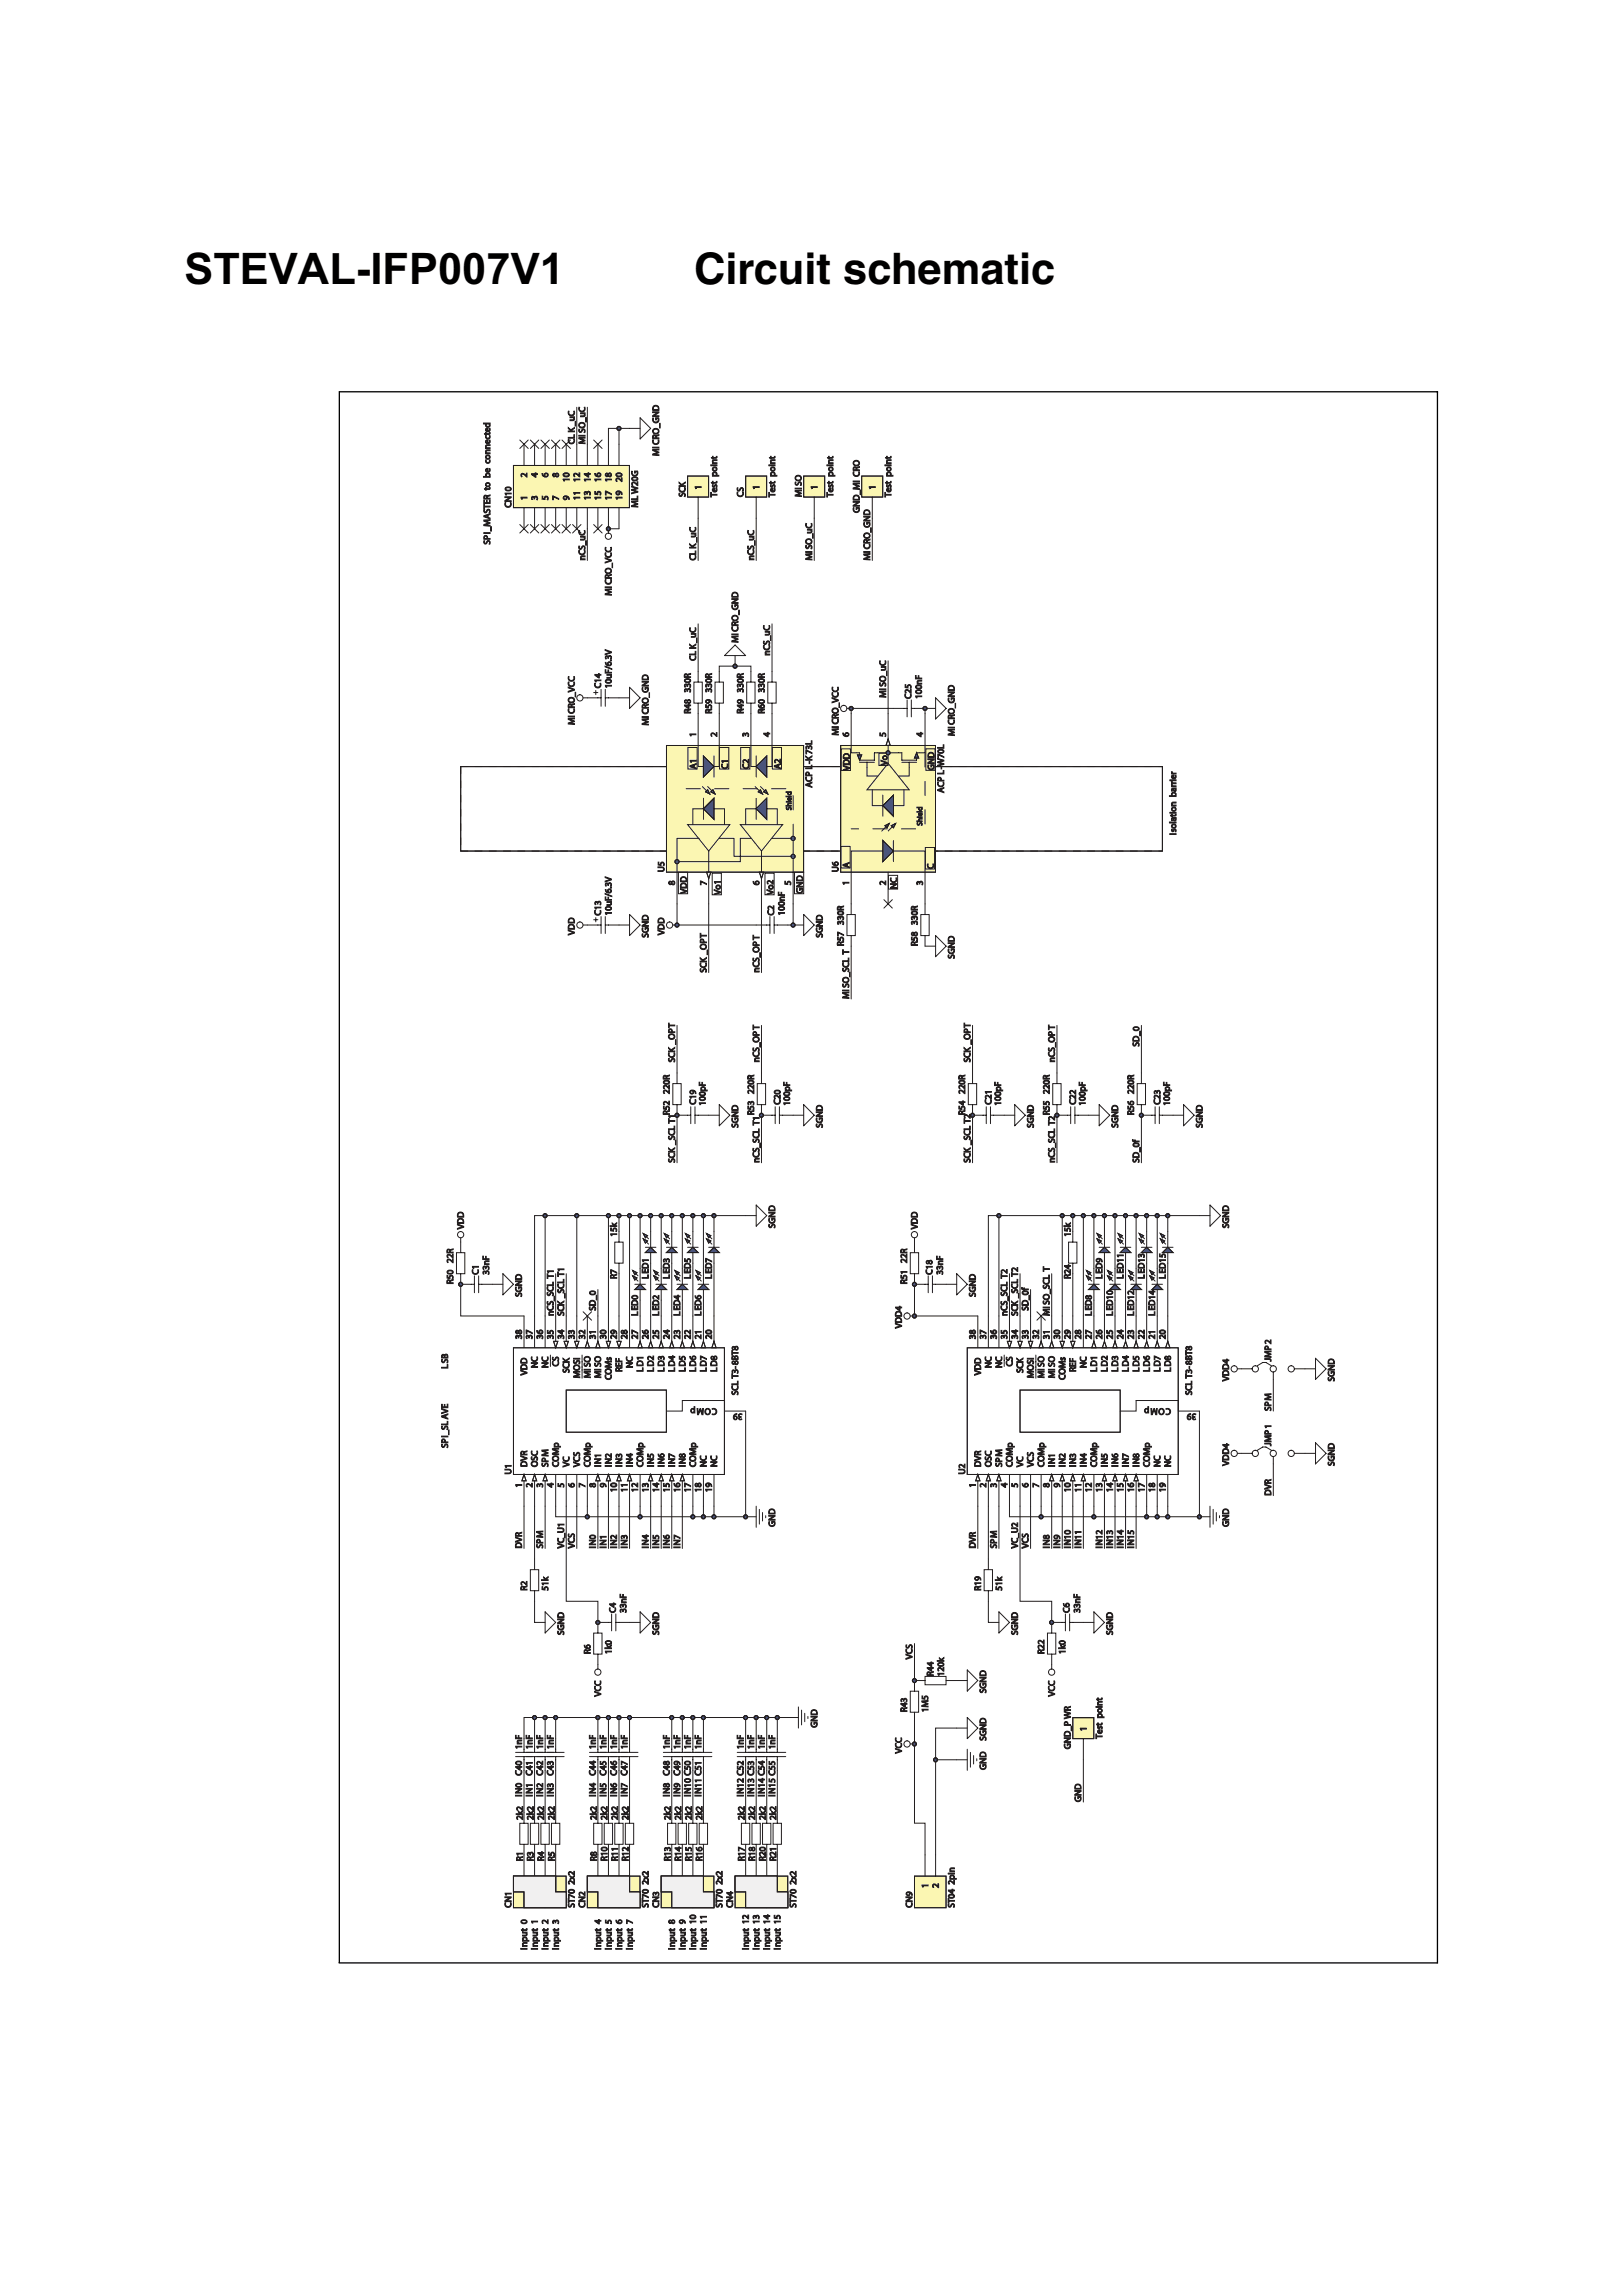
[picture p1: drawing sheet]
<svg xmlns="http://www.w3.org/2000/svg" width="210mm" height="297mm" viewBox="0 0 210 297" stroke-linecap="round" stroke-linejoin="round" font-family="sans-serif">
<defs><g id="words">
<g font-size="5.6">
<text x="23.9" y="36.7">STEVAL-IFP007V1</text>
<text x="89.8" y="36.7">Circuit schematic</text>
</g>
<g font-size="1.2" fill="#7f1416">
<text x="74.3" y="57.5" transform="rotate(-90 74.3 57.5)">CL K_uC</text>
<text x="75.7" y="57.5" transform="rotate(-90 75.7 57.5)">MISO_uC</text>
<text x="85.3" y="59" transform="rotate(-90 85.3 59)">MICRO_GND</text>
<text x="75.7" y="72.5" transform="rotate(-90 75.7 72.5)">nCS_uC</text>
<text x="79.1" y="77.1" transform="rotate(-90 79.1 77.1)">MI CRO_VCC</text>
<text x="90" y="72.5" transform="rotate(-90 90 72.5)">CL K_uC</text>
<text x="97.5" y="72.5" transform="rotate(-90 97.5 72.5)">nCS_uC</text>
<text x="105" y="72.5" transform="rotate(-90 105 72.5)">MI SO_uC</text>
<text x="112.6" y="72.5" transform="rotate(-90 112.6 72.5)">MI CRO_GND</text>
<text x="95.5" y="83.2" transform="rotate(-90 95.5 83.2)">MICRO_GND</text>
<text x="90" y="85.5" transform="rotate(-90 90 85.5)">CL K_uC</text>
<text x="99.6" y="84.8" transform="rotate(-90 99.6 84.8)">nCS_uC</text>
<text x="74.3" y="93.8" transform="rotate(-90 74.3 93.8)">MICRO_VCC</text>
<text x="83.9" y="93.9" transform="rotate(-90 83.9 93.9)">MICRO_GND</text>
<text x="108.5" y="95.2" transform="rotate(-90 108.5 95.2)">MI CRO_VCC</text>
<text x="114.6" y="90.3" transform="rotate(-90 114.6 90.3)">MI SO_uC</text>
<text x="123.5" y="95.2" transform="rotate(-90 123.5 95.2)">MICRO_GND</text>
<text x="74.3" y="121" transform="rotate(-90 74.3 121)">VDD</text>
<text x="83.9" y="121.3" transform="rotate(-90 83.9 121.3)">SGND</text>
<text x="85.9" y="121" transform="rotate(-90 85.9 121)">VDD</text>
<text x="91.4" y="125.8" transform="rotate(-90 91.4 125.8)">SCK _OPT</text>
<text x="98.2" y="125.8" transform="rotate(-90 98.2 125.8)">nCS_OPT</text>
<text x="106.4" y="121.3" transform="rotate(-90 106.4 121.3)">SGND</text>
<text x="123.5" y="124" transform="rotate(-90 123.5 124)">SGND</text>
<text x="109.8" y="129.2" transform="rotate(-90 109.8 129.2)">MISO_SCL T</text>
<text x="87.3" y="137.4" transform="rotate(-90 87.3 137.4)">SCK _OPT</text>
<text x="98.2" y="137.4" transform="rotate(-90 98.2 137.4)">nCS_OPT</text>
<text x="125.5" y="137.4" transform="rotate(-90 125.5 137.4)">SCK _OPT</text>
<text x="136.5" y="137.4" transform="rotate(-90 136.5 137.4)">nCS_OPT</text>
<text x="147.4" y="135.4" transform="rotate(-90 147.4 135.4)">SD_0</text>
<text x="95.5" y="145.9" transform="rotate(-90 95.5 145.9)">SGND</text>
<text x="106.4" y="145.9" transform="rotate(-90 106.4 145.9)">SGND</text>
<text x="133.7" y="145.9" transform="rotate(-90 133.7 145.9)">SGND</text>
<text x="144.6" y="145.9" transform="rotate(-90 144.6 145.9)">SGND</text>
<text x="155.6" y="145.9" transform="rotate(-90 155.6 145.9)">SGND</text>
<text x="87.3" y="150.4" transform="rotate(-90 87.3 150.4)">SCK _SCL T1</text>
<text x="98.2" y="150.4" transform="rotate(-90 98.2 150.4)">nCS_SCL T1</text>
<text x="125.5" y="150.4" transform="rotate(-90 125.5 150.4)">SCK _SCL T2</text>
<text x="136.5" y="150.4" transform="rotate(-90 136.5 150.4)">nCS_SCL T2</text>
<text x="147.4" y="150.4" transform="rotate(-90 147.4 150.4)">SD_0f</text>
<text x="60" y="159" transform="rotate(-90 60 159)">VDD</text>
<text x="100.3" y="158.9" transform="rotate(-90 100.3 158.9)">SGND</text>
<text x="118.7" y="159" transform="rotate(-90 118.7 159)">VDD</text>
<text x="159" y="158.9" transform="rotate(-90 159 158.9)">SGND</text>
<text x="67.5" y="167.8" transform="rotate(-90 67.5 167.8)">SGND</text>
<text x="126.2" y="167.8" transform="rotate(-90 126.2 167.8)">SGND</text>
<text x="71.6" y="170.3" transform="rotate(-90 71.6 170.3)">nCS_SCL T1</text>
<text x="73" y="170.3" transform="rotate(-90 73 170.3)">SCK _SCL T1</text>
<text x="77.1" y="169.6" transform="rotate(-90 77.1 169.6)">SD_0</text>
<text x="116.7" y="171.9" transform="rotate(-90 116.7 171.9)">VDD4</text>
<text x="130.3" y="170.3" transform="rotate(-90 130.3 170.3)">nCS_SCL T2</text>
<text x="131.7" y="170.3" transform="rotate(-90 131.7 170.3)">SCK _SCL T2</text>
<text x="133" y="169.6" transform="rotate(-90 133 169.6)">SD_0f</text>
<text x="135.8" y="170.3" transform="rotate(-90 135.8 170.3)">MISO_SCL T</text>
<text x="159" y="178.7" transform="rotate(-90 159 178.7)">VDD4</text>
<text x="172.6" y="178.7" transform="rotate(-90 172.6 178.7)">SGND</text>
<text x="164.4" y="182.6" transform="rotate(-90 164.4 182.6)">SPM</text>
<text x="159" y="189.6" transform="rotate(-90 159 189.6)">VDD4</text>
<text x="172.6" y="189.7" transform="rotate(-90 172.6 189.7)">SGND</text>
<text x="100.3" y="197.5" transform="rotate(-90 100.3 197.5)">GND</text>
<text x="159" y="197.5" transform="rotate(-90 159 197.5)">GND</text>
<text x="164.4" y="193.5" transform="rotate(-90 164.4 193.5)">DVR</text>
<text x="67.5" y="200.3" transform="rotate(-90 67.5 200.3)">DVR</text>
<text x="70.2" y="200.3" transform="rotate(-90 70.2 200.3)">SPM</text>
<text x="73" y="200.3" transform="rotate(-90 73 200.3)">VC_U1</text>
<text x="74.3" y="200.3" transform="rotate(-90 74.3 200.3)">VCS</text>
<text x="77.1" y="200.3" transform="rotate(-90 77.1 200.3)">IN0</text>
<text x="78.4" y="200.3" transform="rotate(-90 78.4 200.3)">IN1</text>
<text x="79.8" y="200.3" transform="rotate(-90 79.8 200.3)">IN2</text>
<text x="81.2" y="200.3" transform="rotate(-90 81.2 200.3)">IN3</text>
<text x="83.9" y="200.3" transform="rotate(-90 83.9 200.3)">IN4</text>
<text x="85.3" y="200.3" transform="rotate(-90 85.3 200.3)">IN5</text>
<text x="86.6" y="200.3" transform="rotate(-90 86.6 200.3)">IN6</text>
<text x="88" y="200.3" transform="rotate(-90 88 200.3)">IN7</text>
<text x="126.2" y="200.3" transform="rotate(-90 126.2 200.3)">DVR</text>
<text x="128.9" y="200.3" transform="rotate(-90 128.9 200.3)">SPM</text>
<text x="131.7" y="200.3" transform="rotate(-90 131.7 200.3)">VC_U2</text>
<text x="133" y="200.3" transform="rotate(-90 133 200.3)">VCS</text>
<text x="135.8" y="200.3" transform="rotate(-90 135.8 200.3)">IN8</text>
<text x="137.1" y="200.3" transform="rotate(-90 137.1 200.3)">IN9</text>
<text x="138.5" y="200.3" transform="rotate(-90 138.5 200.3)">IN10</text>
<text x="139.9" y="200.3" transform="rotate(-90 139.9 200.3)">IN11</text>
<text x="142.6" y="200.3" transform="rotate(-90 142.6 200.3)">IN12</text>
<text x="144" y="200.3" transform="rotate(-90 144 200.3)">IN13</text>
<text x="145.3" y="200.3" transform="rotate(-90 145.3 200.3)">IN14</text>
<text x="146.7" y="200.3" transform="rotate(-90 146.7 200.3)">IN15</text>
<text x="73" y="211.5" transform="rotate(-90 73 211.5)">SGND</text>
<text x="85.3" y="211.5" transform="rotate(-90 85.3 211.5)">SGND</text>
<text x="118" y="214.7" transform="rotate(-90 118 214.7)">VCS</text>
<text x="131.7" y="211.5" transform="rotate(-90 131.7 211.5)">SGND</text>
<text x="144" y="211.5" transform="rotate(-90 144 211.5)">SGND</text>
<text x="77.7" y="219.5" transform="rotate(-90 77.7 219.5)">VCC</text>
<text x="127.6" y="219.1" transform="rotate(-90 127.6 219.1)">SGND</text>
<text x="136.5" y="219.5" transform="rotate(-90 136.5 219.5)">VCC</text>
<text x="105.7" y="223.5" transform="rotate(-90 105.7 223.5)">GND</text>
<text x="116.7" y="226.9" transform="rotate(-90 116.7 226.9)">VCC</text>
<text x="127.6" y="225.2" transform="rotate(-90 127.6 225.2)">SGND</text>
<text x="67.5" y="232.5" transform="rotate(-90 67.5 232.5)">IN0</text>
<text x="68.9" y="232.5" transform="rotate(-90 68.9 232.5)">IN1</text>
<text x="70.2" y="232.5" transform="rotate(-90 70.2 232.5)">IN2</text>
<text x="71.6" y="232.5" transform="rotate(-90 71.6 232.5)">IN3</text>
<text x="77.1" y="232.5" transform="rotate(-90 77.1 232.5)">IN4</text>
<text x="78.4" y="232.5" transform="rotate(-90 78.4 232.5)">IN5</text>
<text x="79.8" y="232.5" transform="rotate(-90 79.8 232.5)">IN6</text>
<text x="81.2" y="232.5" transform="rotate(-90 81.2 232.5)">IN7</text>
<text x="86.6" y="232.5" transform="rotate(-90 86.6 232.5)">IN8</text>
<text x="88" y="232.5" transform="rotate(-90 88 232.5)">IN9</text>
<text x="89.3" y="232.5" transform="rotate(-90 89.3 232.5)">IN10 C50</text>
<text x="90.7" y="232.5" transform="rotate(-90 90.7 232.5)">IN11 C51</text>
<text x="96.2" y="232.5" transform="rotate(-90 96.2 232.5)">IN12 C52</text>
<text x="97.5" y="232.5" transform="rotate(-90 97.5 232.5)">IN13 C53</text>
<text x="98.9" y="232.5" transform="rotate(-90 98.9 232.5)">IN14 C54</text>
<text x="100.3" y="232.5" transform="rotate(-90 100.3 232.5)">IN15 C55</text>
<text x="127.6" y="229" transform="rotate(-90 127.6 229)">GND</text>
<text x="139.9" y="233.1" transform="rotate(-90 139.9 233.1)">GND</text>
</g>
<g font-size="1.2" fill="#282a73">
<text x="66.1" y="65.7" transform="rotate(-90 66.1 65.7)">CN10</text>
<text x="82.5" y="65.7" transform="rotate(-90 82.5 65.7)">ML W20G</text>
<text x="88.7" y="64.3" transform="rotate(-90 88.7 64.3)">SCK</text>
<text x="92.8" y="64.3" transform="rotate(-90 92.8 64.3)">Test point</text>
<text x="96.2" y="64.3" transform="rotate(-90 96.2 64.3)">CS</text>
<text x="100.3" y="64.3" transform="rotate(-90 100.3 64.3)">Test point</text>
<text x="103.7" y="64.3" transform="rotate(-90 103.7 64.3)">MISO</text>
<text x="107.8" y="64.3" transform="rotate(-90 107.8 64.3)">Test point</text>
<text x="115.3" y="64.3" transform="rotate(-90 115.3 64.3)">Test point</text>
<text x="63.4" y="70.5" transform="rotate(-90 63.4 70.5)">SPI_MASTER to be connected</text>
<text x="111.2" y="66.4" transform="rotate(-90 111.2 66.4)">GND_MI CRO</text>
<text x="77.7" y="89.1" transform="rotate(-90 77.7 89.1)">C14</text>
<text x="79.1" y="89.1" transform="rotate(-90 79.1 89.1)">10uF/6.3V</text>
<text x="89.3" y="89.6" transform="rotate(-90 89.3 89.6)">330R</text>
<text x="92.1" y="89.6" transform="rotate(-90 92.1 89.6)">330R</text>
<text x="96.2" y="89.6" transform="rotate(-90 96.2 89.6)">330R</text>
<text x="98.9" y="89.6" transform="rotate(-90 98.9 89.6)">330R</text>
<text x="89.3" y="92.3" transform="rotate(-90 89.3 92.3)">R48</text>
<text x="92.1" y="92.3" transform="rotate(-90 92.1 92.3)">R59</text>
<text x="96.2" y="92.3" transform="rotate(-90 96.2 92.3)">R49</text>
<text x="98.9" y="92.3" transform="rotate(-90 98.9 92.3)">R60</text>
<text x="117.9" y="90.4" transform="rotate(-90 117.9 90.4)">C25</text>
<text x="119.2" y="90.4" transform="rotate(-90 119.2 90.4)">100nF</text>
<text x="105" y="101.9" transform="rotate(-90 105 101.9)">ACP L</text>
<text x="105" y="98.8" transform="rotate(-90 105 98.8)">-K73L</text>
<text x="122.1" y="99.1" transform="rotate(-90 122.1 99.1)">W70L</text>
<text x="122.1" y="102.6" transform="rotate(-90 122.1 102.6)">ACP L-</text>
<text x="85.9" y="112.8" transform="rotate(-90 85.9 112.8)">U5</text>
<text x="108.5" y="112.8" transform="rotate(-90 108.5 112.8)">U6</text>
<text x="152.2" y="108.1" transform="rotate(-90 152.2 108.1)">Isolation barrier</text>
<text x="77.7" y="118.4" transform="rotate(-90 77.7 118.4)">C13</text>
<text x="79.1" y="118.4" transform="rotate(-90 79.1 118.4)">10uF/6.3V</text>
<text x="100.1" y="118.4" transform="rotate(-90 100.1 118.4)">C2</text>
<text x="101.5" y="118.4" transform="rotate(-90 101.5 118.4)">100nF</text>
<text x="109.1" y="119.7" transform="rotate(-90 109.1 119.7)">330R</text>
<text x="118.7" y="119.7" transform="rotate(-90 118.7 119.7)">330R</text>
<text x="109.1" y="122.4" transform="rotate(-90 109.1 122.4)">R57</text>
<text x="118.7" y="122.4" transform="rotate(-90 118.7 122.4)">R58</text>
<text x="86.6" y="141.5" transform="rotate(-90 86.6 141.5)">220R</text>
<text x="90" y="142.9" transform="rotate(-90 90 142.9)">C19</text>
<text x="91.3" y="143" transform="rotate(-90 91.3 143)">100pF</text>
<text x="97.5" y="141.5" transform="rotate(-90 97.5 141.5)">220R</text>
<text x="101" y="142.9" transform="rotate(-90 101 142.9)">C20</text>
<text x="102.2" y="143" transform="rotate(-90 102.2 143)">100pF</text>
<text x="124.8" y="141.5" transform="rotate(-90 124.8 141.5)">220R</text>
<text x="128.3" y="142.9" transform="rotate(-90 128.3 142.9)">C21</text>
<text x="129.5" y="143" transform="rotate(-90 129.5 143)">100pF</text>
<text x="135.8" y="141.5" transform="rotate(-90 135.8 141.5)">220R</text>
<text x="139.2" y="142.9" transform="rotate(-90 139.2 142.9)">C22</text>
<text x="140.4" y="143" transform="rotate(-90 140.4 143)">100pF</text>
<text x="146.7" y="141.5" transform="rotate(-90 146.7 141.5)">220R</text>
<text x="150.1" y="142.9" transform="rotate(-90 150.1 142.9)">C23</text>
<text x="151.3" y="143" transform="rotate(-90 151.3 143)">100pF</text>
<text x="86.6" y="144.3" transform="rotate(-90 86.6 144.3)">R52</text>
<text x="97.5" y="144.3" transform="rotate(-90 97.5 144.3)">R53</text>
<text x="124.8" y="144.3" transform="rotate(-90 124.8 144.3)">R54</text>
<text x="135.8" y="144.3" transform="rotate(-90 135.8 144.3)">R55</text>
<text x="146.7" y="144.3" transform="rotate(-90 146.7 144.3)">R56</text>
<text x="79.8" y="160" transform="rotate(-90 79.8 160)">15k</text>
<text x="138.5" y="160" transform="rotate(-90 138.5 160)">15k</text>
<text x="58.6" y="166.2" transform="rotate(-90 58.6 166.2)">R50</text>
<text x="58.6" y="163.4" transform="rotate(-90 58.6 163.4)">22R</text>
<text x="61.9" y="164.9" transform="rotate(-90 61.9 164.9)">C1</text>
<text x="63.3" y="164.9" transform="rotate(-90 63.3 164.9)">33nF</text>
<text x="79.8" y="165.5" transform="rotate(-90 79.8 165.5)">R7</text>
<text x="83.9" y="165.5" transform="rotate(-90 83.9 165.5)">LED1</text>
<text x="86.6" y="165.5" transform="rotate(-90 86.6 165.5)">LED3</text>
<text x="89.3" y="165.5" transform="rotate(-90 89.3 165.5)">LED5</text>
<text x="92.1" y="165.5" transform="rotate(-90 92.1 165.5)">LED7</text>
<text x="117.3" y="166.2" transform="rotate(-90 117.3 166.2)">R51</text>
<text x="117.3" y="163.4" transform="rotate(-90 117.3 163.4)">22R</text>
<text x="120.6" y="164.9" transform="rotate(-90 120.6 164.9)">C18</text>
<text x="122" y="164.9" transform="rotate(-90 122 164.9)">33nF</text>
<text x="138.5" y="165.5" transform="rotate(-90 138.5 165.5)">R24</text>
<text x="142.6" y="165.5" transform="rotate(-90 142.6 165.5)">LED9</text>
<text x="145.3" y="165.5" transform="rotate(-90 145.3 165.5)">LED11</text>
<text x="148.1" y="165.5" transform="rotate(-90 148.1 165.5)">LED13</text>
<text x="150.8" y="165.5" transform="rotate(-90 150.8 165.5)">LED15</text>
<text x="82.5" y="170.3" transform="rotate(-90 82.5 170.3)">LED0</text>
<text x="85.3" y="170.3" transform="rotate(-90 85.3 170.3)">LED2</text>
<text x="88" y="170.3" transform="rotate(-90 88 170.3)">LED4</text>
<text x="90.7" y="170.3" transform="rotate(-90 90.7 170.3)">LED6</text>
<text x="141.2" y="170.3" transform="rotate(-90 141.2 170.3)">LED8</text>
<text x="144" y="170.3" transform="rotate(-90 144 170.3)">LED10</text>
<text x="146.7" y="170.3" transform="rotate(-90 146.7 170.3)">LED12</text>
<text x="149.4" y="170.3" transform="rotate(-90 149.4 170.3)">LED14</text>
<text x="57.9" y="177.1" transform="rotate(-90 57.9 177.1)">LSB</text>
<text x="164.4" y="176.1" transform="rotate(-90 164.4 176.1)">JMP2</text>
<text x="95.5" y="180.5" transform="rotate(-90 95.5 180.5)">SCL T3-8BT8</text>
<text x="154.2" y="180.5" transform="rotate(-90 154.2 180.5)">SCL T3-8BT8</text>
<text x="57.9" y="187.3" transform="rotate(-90 57.9 187.3)">SPI_SL AVE</text>
<text x="66.1" y="190.8" transform="rotate(-90 66.1 190.8)">U1</text>
<text x="124.8" y="190.8" transform="rotate(-90 124.8 190.8)">U2</text>
<text x="164.4" y="187.1" transform="rotate(-90 164.4 187.1)">JMP1</text>
<text x="68.2" y="205.8" transform="rotate(-90 68.2 205.8)">R2</text>
<text x="70.9" y="205.8" transform="rotate(-90 70.9 205.8)">51k</text>
<text x="79.7" y="208.7" transform="rotate(-90 79.7 208.7)">C4</text>
<text x="81" y="208.7" transform="rotate(-90 81 208.7)">33nF</text>
<text x="126.9" y="205.8" transform="rotate(-90 126.9 205.8)">R19</text>
<text x="129.6" y="205.8" transform="rotate(-90 129.6 205.8)">51k</text>
<text x="138.4" y="208.7" transform="rotate(-90 138.4 208.7)">C6</text>
<text x="139.7" y="208.7" transform="rotate(-90 139.7 208.7)">33nF</text>
<text x="76.4" y="214" transform="rotate(-90 76.4 214)">R6</text>
<text x="79.1" y="214" transform="rotate(-90 79.1 214)">1k0</text>
<text x="135.1" y="214" transform="rotate(-90 135.1 214)">R22</text>
<text x="137.8" y="214" transform="rotate(-90 137.8 214)">1k0</text>
<text x="117.3" y="221.5" transform="rotate(-90 117.3 221.5)">R43</text>
<text x="120.1" y="221.5" transform="rotate(-90 120.1 221.5)">1M5</text>
<text x="120.8" y="216.9" transform="rotate(-90 120.8 216.9)">R44</text>
<text x="122.1" y="216.9" transform="rotate(-90 122.1 216.9)">120k</text>
<text x="67.5" y="226.3" transform="rotate(-90 67.5 226.3)">1nF</text>
<text x="68.9" y="226.3" transform="rotate(-90 68.9 226.3)">1nF</text>
<text x="70.2" y="226.3" transform="rotate(-90 70.2 226.3)">1nF</text>
<text x="71.6" y="226.3" transform="rotate(-90 71.6 226.3)">1nF</text>
<text x="77.1" y="226.3" transform="rotate(-90 77.1 226.3)">1nF</text>
<text x="78.4" y="226.3" transform="rotate(-90 78.4 226.3)">1nF</text>
<text x="79.8" y="226.3" transform="rotate(-90 79.8 226.3)">1nF</text>
<text x="81.2" y="226.3" transform="rotate(-90 81.2 226.3)">1nF</text>
<text x="86.6" y="226.3" transform="rotate(-90 86.6 226.3)">1nF</text>
<text x="88" y="226.3" transform="rotate(-90 88 226.3)">1nF</text>
<text x="89.3" y="226.3" transform="rotate(-90 89.3 226.3)">1nF</text>
<text x="90.7" y="226.3" transform="rotate(-90 90.7 226.3)">1nF</text>
<text x="96.2" y="226.3" transform="rotate(-90 96.2 226.3)">1nF</text>
<text x="97.5" y="226.3" transform="rotate(-90 97.5 226.3)">1nF</text>
<text x="98.9" y="226.3" transform="rotate(-90 98.9 226.3)">1nF</text>
<text x="100.3" y="226.3" transform="rotate(-90 100.3 226.3)">1nF</text>
<text x="138.5" y="226.3" transform="rotate(-90 138.5 226.3)">GND_P WR</text>
<text x="142.6" y="224.9" transform="rotate(-90 142.6 224.9)">Test point</text>
<text x="67.5" y="229.7" transform="rotate(-90 67.5 229.7)">C40</text>
<text x="68.9" y="229.7" transform="rotate(-90 68.9 229.7)">C41</text>
<text x="70.2" y="229.7" transform="rotate(-90 70.2 229.7)">C42</text>
<text x="71.6" y="229.7" transform="rotate(-90 71.6 229.7)">C43</text>
<text x="77.1" y="229.7" transform="rotate(-90 77.1 229.7)">C44</text>
<text x="78.4" y="229.7" transform="rotate(-90 78.4 229.7)">C45</text>
<text x="79.8" y="229.7" transform="rotate(-90 79.8 229.7)">C46</text>
<text x="81.2" y="229.7" transform="rotate(-90 81.2 229.7)">C47</text>
<text x="86.6" y="229.7" transform="rotate(-90 86.6 229.7)">C48</text>
<text x="88" y="229.7" transform="rotate(-90 88 229.7)">C49</text>
<text x="67.6" y="235.5" transform="rotate(-90 67.6 235.5)">2k2</text>
<text x="69" y="235.5" transform="rotate(-90 69 235.5)">2k2</text>
<text x="70.4" y="235.5" transform="rotate(-90 70.4 235.5)">2k2</text>
<text x="71.7" y="235.5" transform="rotate(-90 71.7 235.5)">2k2</text>
<text x="77.2" y="235.5" transform="rotate(-90 77.2 235.5)">2k2</text>
<text x="78.6" y="235.5" transform="rotate(-90 78.6 235.5)">2k2</text>
<text x="79.9" y="235.5" transform="rotate(-90 79.9 235.5)">2k2</text>
<text x="81.3" y="235.5" transform="rotate(-90 81.3 235.5)">2k2</text>
<text x="86.8" y="235.5" transform="rotate(-90 86.8 235.5)">2k2</text>
<text x="88.1" y="235.5" transform="rotate(-90 88.1 235.5)">2k2</text>
<text x="89.5" y="235.5" transform="rotate(-90 89.5 235.5)">2k2</text>
<text x="90.8" y="235.5" transform="rotate(-90 90.8 235.5)">2k2</text>
<text x="96.3" y="235.5" transform="rotate(-90 96.3 235.5)">2k2</text>
<text x="97.7" y="235.5" transform="rotate(-90 97.7 235.5)">2k2</text>
<text x="99" y="235.5" transform="rotate(-90 99 235.5)">2k2</text>
<text x="100.4" y="235.5" transform="rotate(-90 100.4 235.5)">2k2</text>
<text x="67.6" y="240.8" transform="rotate(-90 67.6 240.8)">R1</text>
<text x="69" y="240.8" transform="rotate(-90 69 240.8)">R3</text>
<text x="70.4" y="240.8" transform="rotate(-90 70.4 240.8)">R4</text>
<text x="71.7" y="240.8" transform="rotate(-90 71.7 240.8)">R5</text>
<text x="74.3" y="243.8" transform="rotate(-90 74.3 243.8)">2x2</text>
<text x="77.2" y="240.8" transform="rotate(-90 77.2 240.8)">R8</text>
<text x="78.6" y="240.8" transform="rotate(-90 78.6 240.8)">R10</text>
<text x="79.9" y="240.8" transform="rotate(-90 79.9 240.8)">R11</text>
<text x="81.3" y="240.8" transform="rotate(-90 81.3 240.8)">R12</text>
<text x="83.9" y="243.8" transform="rotate(-90 83.9 243.8)">2x2</text>
<text x="86.8" y="240.8" transform="rotate(-90 86.8 240.8)">R13</text>
<text x="88.1" y="240.8" transform="rotate(-90 88.1 240.8)">R14</text>
<text x="89.5" y="240.8" transform="rotate(-90 89.5 240.8)">R15</text>
<text x="90.8" y="240.8" transform="rotate(-90 90.8 240.8)">R16</text>
<text x="93.4" y="243.8" transform="rotate(-90 93.4 243.8)">2x2</text>
<text x="96.3" y="240.8" transform="rotate(-90 96.3 240.8)">R17</text>
<text x="97.7" y="240.8" transform="rotate(-90 97.7 240.8)">R18</text>
<text x="99" y="240.8" transform="rotate(-90 99 240.8)">R20</text>
<text x="100.4" y="240.8" transform="rotate(-90 100.4 240.8)">R21</text>
<text x="103" y="243.8" transform="rotate(-90 103 243.8)">2x2</text>
<text x="123.5" y="243.8" transform="rotate(-90 123.5 243.8)">2pin</text>
<text x="66.1" y="246.8" transform="rotate(-90 66.1 246.8)">CN1</text>
<text x="68.2" y="251.9" transform="rotate(-90 68.2 251.9)">nput 0</text>
<text x="69.6" y="251.9" transform="rotate(-90 69.6 251.9)">nput 1</text>
<text x="70.9" y="251.9" transform="rotate(-90 70.9 251.9)">nput 2</text>
<text x="72.3" y="251.9" transform="rotate(-90 72.3 251.9)">nput 3</text>
<text x="74.3" y="246.8" transform="rotate(-90 74.3 246.8)">ST70</text>
<text x="75.7" y="246.8" transform="rotate(-90 75.7 246.8)">CN2</text>
<text x="77.7" y="251.9" transform="rotate(-90 77.7 251.9)">nput 4</text>
<text x="79.1" y="251.9" transform="rotate(-90 79.1 251.9)">nput 5</text>
<text x="80.5" y="251.9" transform="rotate(-90 80.5 251.9)">nput 6</text>
<text x="81.8" y="251.9" transform="rotate(-90 81.8 251.9)">nput 7</text>
<text x="83.9" y="246.8" transform="rotate(-90 83.9 246.8)">ST70</text>
<text x="85.3" y="246.8" transform="rotate(-90 85.3 246.8)">CN3</text>
<text x="87.3" y="251.9" transform="rotate(-90 87.3 251.9)">nput 8</text>
<text x="88.7" y="251.9" transform="rotate(-90 88.7 251.9)">nput 9</text>
<text x="90" y="251.9" transform="rotate(-90 90 251.9)">nput 10</text>
<text x="91.4" y="251.9" transform="rotate(-90 91.4 251.9)">nput 11</text>
<text x="93.4" y="246.8" transform="rotate(-90 93.4 246.8)">ST70</text>
<text x="94.8" y="246.8" transform="rotate(-90 94.8 246.8)">CN4</text>
<text x="96.9" y="251.9" transform="rotate(-90 96.9 251.9)">nput 12</text>
<text x="98.2" y="251.9" transform="rotate(-90 98.2 251.9)">nput 13</text>
<text x="99.6" y="251.9" transform="rotate(-90 99.6 251.9)">nput 14</text>
<text x="101" y="251.9" transform="rotate(-90 101 251.9)">nput 15</text>
<text x="103" y="246.8" transform="rotate(-90 103 246.8)">ST70</text>
<text x="118" y="246.8" transform="rotate(-90 118 246.8)">CN9</text>
<text x="123.5" y="246.8" transform="rotate(-90 123.5 246.8)">ST04</text>
<text x="68.2" y="252.3" transform="rotate(-90 68.2 252.3)">I</text>
<text x="69.6" y="252.3" transform="rotate(-90 69.6 252.3)">I</text>
<text x="70.9" y="252.3" transform="rotate(-90 70.9 252.3)">I</text>
<text x="72.3" y="252.3" transform="rotate(-90 72.3 252.3)">I</text>
<text x="77.7" y="252.3" transform="rotate(-90 77.7 252.3)">I</text>
<text x="79.1" y="252.3" transform="rotate(-90 79.1 252.3)">I</text>
<text x="80.5" y="252.3" transform="rotate(-90 80.5 252.3)">I</text>
<text x="81.8" y="252.3" transform="rotate(-90 81.8 252.3)">I</text>
<text x="87.3" y="252.3" transform="rotate(-90 87.3 252.3)">I</text>
<text x="88.7" y="252.3" transform="rotate(-90 88.7 252.3)">I</text>
<text x="90" y="252.3" transform="rotate(-90 90 252.3)">I</text>
<text x="91.4" y="252.3" transform="rotate(-90 91.4 252.3)">I</text>
<text x="96.9" y="252.3" transform="rotate(-90 96.9 252.3)">I</text>
<text x="98.2" y="252.3" transform="rotate(-90 98.2 252.3)">I</text>
<text x="99.6" y="252.3" transform="rotate(-90 99.6 252.3)">I</text>
<text x="101" y="252.3" transform="rotate(-90 101 252.3)">I</text>
</g>
<g font-size="1.2" fill="#020303">
<text x="68.2" y="64.7" transform="rotate(-90 68.2 64.7)">1</text>
<text x="68.2" y="61.8" transform="rotate(-90 68.2 61.8)">2</text>
<text x="69.6" y="64.7" transform="rotate(-90 69.6 64.7)">3</text>
<text x="69.6" y="61.8" transform="rotate(-90 69.6 61.8)">4</text>
<text x="70.9" y="64.7" transform="rotate(-90 70.9 64.7)">5</text>
<text x="70.9" y="61.8" transform="rotate(-90 70.9 61.8)">6</text>
<text x="72.3" y="64.7" transform="rotate(-90 72.3 64.7)">7</text>
<text x="72.3" y="61.8" transform="rotate(-90 72.3 61.8)">8</text>
<text x="73.6" y="64.7" transform="rotate(-90 73.6 64.7)">9</text>
<text x="73.6" y="62.4" transform="rotate(-90 73.6 62.4)">10</text>
<text x="75" y="64.7" transform="rotate(-90 75 64.7)">11</text>
<text x="75" y="62.4" transform="rotate(-90 75 62.4)">12</text>
<text x="76.4" y="64.7" transform="rotate(-90 76.4 64.7)">13</text>
<text x="76.4" y="62.4" transform="rotate(-90 76.4 62.4)">14</text>
<text x="77.7" y="64.7" transform="rotate(-90 77.7 64.7)">15</text>
<text x="77.7" y="62.4" transform="rotate(-90 77.7 62.4)">16</text>
<text x="79.1" y="64.7" transform="rotate(-90 79.1 64.7)">17</text>
<text x="79.1" y="62.4" transform="rotate(-90 79.1 62.4)">18</text>
<text x="80.5" y="64.7" transform="rotate(-90 80.5 64.7)">19</text>
<text x="80.5" y="62.4" transform="rotate(-90 80.5 62.4)">20</text>
<text x="90.7" y="63.4" transform="rotate(-90 90.7 63.4)">1</text>
<text x="98.2" y="63.4" transform="rotate(-90 98.2 63.4)">1</text>
<text x="105.7" y="63.4" transform="rotate(-90 105.7 63.4)">1</text>
<text x="113.2" y="63.4" transform="rotate(-90 113.2 63.4)">1</text>
<text x="90" y="95.3" transform="rotate(-90 90 95.3)">1</text>
<text x="92.8" y="95.3" transform="rotate(-90 92.8 95.3)">2</text>
<text x="96.9" y="95.3" transform="rotate(-90 96.9 95.3)">3</text>
<text x="99.6" y="95.3" transform="rotate(-90 99.6 95.3)">4</text>
<text x="109.8" y="95.3" transform="rotate(-90 109.8 95.3)">6</text>
<text x="114.6" y="95.3" transform="rotate(-90 114.6 95.3)">5</text>
<text x="119.4" y="95.3" transform="rotate(-90 119.4 95.3)">4</text>
<text x="90.1" y="99.5" transform="rotate(-90 90.1 99.5)">A1</text>
<text x="94.2" y="99.5" transform="rotate(-90 94.2 99.5)">C1</text>
<text x="96.9" y="99.5" transform="rotate(-90 96.9 99.5)">C2</text>
<text x="101" y="99.5" transform="rotate(-90 101 99.5)">A2</text>
<text x="109.9" y="99.7" transform="rotate(-90 109.9 99.7)">VDD</text>
<text x="114.8" y="99" transform="rotate(-90 114.8 99)">Vo</text>
<text x="120.9" y="99.7" transform="rotate(-90 120.9 99.7)">GND</text>
<text x="109.9" y="112.3" transform="rotate(-90 109.9 112.3)">A</text>
<text x="120.8" y="112.4" transform="rotate(-90 120.8 112.4)">C</text>
<text x="87.3" y="114.5" transform="rotate(-90 87.3 114.5)">8</text>
<text x="88.8" y="115.6" transform="rotate(-90 88.8 115.6)">VDD</text>
<text x="91.4" y="114.5" transform="rotate(-90 91.4 114.5)">7</text>
<text x="93.2" y="115.8" transform="rotate(-90 93.2 115.8)">Vo1</text>
<text x="98.2" y="114.5" transform="rotate(-90 98.2 114.5)">6</text>
<text x="100" y="115.8" transform="rotate(-90 100 115.8)">Vo2</text>
<text x="102.3" y="114.5" transform="rotate(-90 102.3 114.5)">5</text>
<text x="103.9" y="115.6" transform="rotate(-90 103.9 115.6)">GND</text>
<text x="109.8" y="114.5" transform="rotate(-90 109.8 114.5)">1</text>
<text x="114.6" y="114.5" transform="rotate(-90 114.6 114.5)">2</text>
<text x="116" y="115" transform="rotate(-90 116 115)">NC</text>
<text x="119.4" y="114.5" transform="rotate(-90 119.4 114.5)">3</text>
<text x="67.5" y="173.3" transform="rotate(-90 67.5 173.3)">38</text>
<text x="68.9" y="173.3" transform="rotate(-90 68.9 173.3)">37</text>
<text x="70.2" y="173.3" transform="rotate(-90 70.2 173.3)">36</text>
<text x="71.6" y="173.3" transform="rotate(-90 71.6 173.3)">35</text>
<text x="73" y="173.3" transform="rotate(-90 73 173.3)">34</text>
<text x="74.3" y="173.3" transform="rotate(-90 74.3 173.3)">33</text>
<text x="75.7" y="173.3" transform="rotate(-90 75.7 173.3)">32</text>
<text x="77.1" y="173.3" transform="rotate(-90 77.1 173.3)">31</text>
<text x="78.4" y="173.3" transform="rotate(-90 78.4 173.3)">30</text>
<text x="79.8" y="173.3" transform="rotate(-90 79.8 173.3)">29</text>
<text x="81.2" y="173.3" transform="rotate(-90 81.2 173.3)">28</text>
<text x="82.5" y="173.3" transform="rotate(-90 82.5 173.3)">27</text>
<text x="83.9" y="173.3" transform="rotate(-90 83.9 173.3)">26</text>
<text x="85.3" y="173.3" transform="rotate(-90 85.3 173.3)">25</text>
<text x="86.6" y="173.3" transform="rotate(-90 86.6 173.3)">24</text>
<text x="88" y="173.3" transform="rotate(-90 88 173.3)">23</text>
<text x="89.3" y="173.3" transform="rotate(-90 89.3 173.3)">22</text>
<text x="90.7" y="173.3" transform="rotate(-90 90.7 173.3)">21</text>
<text x="92.1" y="173.3" transform="rotate(-90 92.1 173.3)">20</text>
<text x="126.2" y="173.3" transform="rotate(-90 126.2 173.3)">38</text>
<text x="127.6" y="173.3" transform="rotate(-90 127.6 173.3)">37</text>
<text x="128.9" y="173.3" transform="rotate(-90 128.9 173.3)">36</text>
<text x="130.3" y="173.3" transform="rotate(-90 130.3 173.3)">35</text>
<text x="131.7" y="173.3" transform="rotate(-90 131.7 173.3)">34</text>
<text x="133" y="173.3" transform="rotate(-90 133 173.3)">33</text>
<text x="134.4" y="173.3" transform="rotate(-90 134.4 173.3)">32</text>
<text x="135.8" y="173.3" transform="rotate(-90 135.8 173.3)">31</text>
<text x="137.1" y="173.3" transform="rotate(-90 137.1 173.3)">30</text>
<text x="138.5" y="173.3" transform="rotate(-90 138.5 173.3)">29</text>
<text x="139.9" y="173.3" transform="rotate(-90 139.9 173.3)">28</text>
<text x="141.2" y="173.3" transform="rotate(-90 141.2 173.3)">27</text>
<text x="142.6" y="173.3" transform="rotate(-90 142.6 173.3)">26</text>
<text x="144" y="173.3" transform="rotate(-90 144 173.3)">25</text>
<text x="145.3" y="173.3" transform="rotate(-90 145.3 173.3)">24</text>
<text x="146.7" y="173.3" transform="rotate(-90 146.7 173.3)">23</text>
<text x="148.1" y="173.3" transform="rotate(-90 148.1 173.3)">22</text>
<text x="149.4" y="173.3" transform="rotate(-90 149.4 173.3)">21</text>
<text x="150.8" y="173.3" transform="rotate(-90 150.8 173.3)">20</text>
<text x="68.2" y="177.9" transform="rotate(-90 68.2 177.9)">VDD</text>
<text x="69.6" y="177" transform="rotate(-90 69.6 177)">NC</text>
<text x="70.9" y="177" transform="rotate(-90 70.9 177)">NC</text>
<text x="72.3" y="176.8" transform="rotate(-90 72.3 176.8)">CS</text>
<text x="73.6" y="177.6" transform="rotate(-90 73.6 177.6)">SCK</text>
<text x="75" y="178.3" transform="rotate(-90 75 178.3)">MOSI</text>
<text x="76.4" y="178.3" transform="rotate(-90 76.4 178.3)">MI SO</text>
<text x="77.7" y="178.3" transform="rotate(-90 77.7 178.3)">MI SO</text>
<text x="79.1" y="178.5" transform="rotate(-90 79.1 178.5)">COMs</text>
<text x="80.5" y="177.5" transform="rotate(-90 80.5 177.5)">REF</text>
<text x="81.8" y="177" transform="rotate(-90 81.8 177)">NC</text>
<text x="83.2" y="177.5" transform="rotate(-90 83.2 177.5)">LD1</text>
<text x="84.6" y="177.5" transform="rotate(-90 84.6 177.5)">LD2</text>
<text x="85.9" y="177.5" transform="rotate(-90 85.9 177.5)">LD3</text>
<text x="87.3" y="177.5" transform="rotate(-90 87.3 177.5)">LD4</text>
<text x="88.7" y="177.5" transform="rotate(-90 88.7 177.5)">LD5</text>
<text x="90" y="177.5" transform="rotate(-90 90 177.5)">LD6</text>
<text x="91.4" y="177.5" transform="rotate(-90 91.4 177.5)">LD7</text>
<text x="92.8" y="177.5" transform="rotate(-90 92.8 177.5)">LD8</text>
<text x="126.9" y="177.9" transform="rotate(-90 126.9 177.9)">VDD</text>
<text x="128.3" y="177" transform="rotate(-90 128.3 177)">NC</text>
<text x="129.6" y="177" transform="rotate(-90 129.6 177)">NC</text>
<text x="131" y="176.8" transform="rotate(-90 131 176.8)">CS</text>
<text x="132.4" y="177.6" transform="rotate(-90 132.4 177.6)">SCK</text>
<text x="133.7" y="178.3" transform="rotate(-90 133.7 178.3)">MOSI</text>
<text x="135.1" y="178.3" transform="rotate(-90 135.1 178.3)">MI SO</text>
<text x="136.5" y="178.3" transform="rotate(-90 136.5 178.3)">MI SO</text>
<text x="137.8" y="178.5" transform="rotate(-90 137.8 178.5)">COMs</text>
<text x="139.2" y="177.5" transform="rotate(-90 139.2 177.5)">REF</text>
<text x="140.5" y="177" transform="rotate(-90 140.5 177)">NC</text>
<text x="141.9" y="177.5" transform="rotate(-90 141.9 177.5)">LD1</text>
<text x="143.3" y="177.5" transform="rotate(-90 143.3 177.5)">LD2</text>
<text x="144.6" y="177.5" transform="rotate(-90 144.6 177.5)">LD3</text>
<text x="146" y="177.5" transform="rotate(-90 146 177.5)">LD4</text>
<text x="147.4" y="177.5" transform="rotate(-90 147.4 177.5)">LD5</text>
<text x="148.7" y="177.5" transform="rotate(-90 148.7 177.5)">LD6</text>
<text x="150.1" y="177.5" transform="rotate(-90 150.1 177.5)">LD7</text>
<text x="151.5" y="177.5" transform="rotate(-90 151.5 177.5)">LD8</text>
<text x="92.8" y="182.2" transform="rotate(-180 92.8 182.2)">COMp</text>
<text x="96.1" y="182.9" transform="rotate(-180 96.1 182.9)">39</text>
<text x="151.5" y="182.2" transform="rotate(-180 151.5 182.2)">COMp</text>
<text x="154.8" y="182.9" transform="rotate(-180 154.8 182.9)">39</text>
<text x="68.2" y="189.8" transform="rotate(-90 68.2 189.8)">DVR</text>
<text x="69.6" y="189.8" transform="rotate(-90 69.6 189.8)">OSC</text>
<text x="70.9" y="189.8" transform="rotate(-90 70.9 189.8)">SPM</text>
<text x="72.3" y="189.8" transform="rotate(-90 72.3 189.8)">COMp</text>
<text x="73.6" y="189.8" transform="rotate(-90 73.6 189.8)">VC</text>
<text x="75" y="189.8" transform="rotate(-90 75 189.8)">VCS</text>
<text x="76.4" y="189.8" transform="rotate(-90 76.4 189.8)">COMp</text>
<text x="77.7" y="189.8" transform="rotate(-90 77.7 189.8)">IN1</text>
<text x="79.1" y="189.8" transform="rotate(-90 79.1 189.8)">IN2</text>
<text x="80.5" y="189.8" transform="rotate(-90 80.5 189.8)">IN3</text>
<text x="81.8" y="189.8" transform="rotate(-90 81.8 189.8)">IN4</text>
<text x="83.2" y="189.8" transform="rotate(-90 83.2 189.8)">COMp</text>
<text x="84.6" y="189.8" transform="rotate(-90 84.6 189.8)">IN5</text>
<text x="85.9" y="189.8" transform="rotate(-90 85.9 189.8)">IN6</text>
<text x="87.3" y="189.8" transform="rotate(-90 87.3 189.8)">IN7</text>
<text x="88.7" y="189.8" transform="rotate(-90 88.7 189.8)">IN8</text>
<text x="90" y="189.8" transform="rotate(-90 90 189.8)">COMp</text>
<text x="91.4" y="189.8" transform="rotate(-90 91.4 189.8)">NC</text>
<text x="92.8" y="189.8" transform="rotate(-90 92.8 189.8)">NC</text>
<text x="126.9" y="189.8" transform="rotate(-90 126.9 189.8)">DVR</text>
<text x="128.3" y="189.8" transform="rotate(-90 128.3 189.8)">OSC</text>
<text x="129.6" y="189.8" transform="rotate(-90 129.6 189.8)">SPM</text>
<text x="131" y="189.8" transform="rotate(-90 131 189.8)">COMp</text>
<text x="132.4" y="189.8" transform="rotate(-90 132.4 189.8)">VC</text>
<text x="133.7" y="189.8" transform="rotate(-90 133.7 189.8)">VCS</text>
<text x="135.1" y="189.8" transform="rotate(-90 135.1 189.8)">COMp</text>
<text x="136.5" y="189.8" transform="rotate(-90 136.5 189.8)">IN1</text>
<text x="137.8" y="189.8" transform="rotate(-90 137.8 189.8)">IN2</text>
<text x="139.2" y="189.8" transform="rotate(-90 139.2 189.8)">IN3</text>
<text x="140.5" y="189.8" transform="rotate(-90 140.5 189.8)">IN4</text>
<text x="141.9" y="189.8" transform="rotate(-90 141.9 189.8)">COMp</text>
<text x="143.3" y="189.8" transform="rotate(-90 143.3 189.8)">IN5</text>
<text x="144.6" y="189.8" transform="rotate(-90 144.6 189.8)">IN6</text>
<text x="146" y="189.8" transform="rotate(-90 146 189.8)">IN7</text>
<text x="147.4" y="189.8" transform="rotate(-90 147.4 189.8)">IN8</text>
<text x="148.7" y="189.8" transform="rotate(-90 148.7 189.8)">COMp</text>
<text x="150.1" y="189.8" transform="rotate(-90 150.1 189.8)">NC</text>
<text x="151.5" y="189.8" transform="rotate(-90 151.5 189.8)">NC</text>
<text x="67.5" y="192.5" transform="rotate(-90 67.5 192.5)">1</text>
<text x="68.9" y="192.5" transform="rotate(-90 68.9 192.5)">2</text>
<text x="70.2" y="192.5" transform="rotate(-90 70.2 192.5)">3</text>
<text x="71.6" y="192.5" transform="rotate(-90 71.6 192.5)">4</text>
<text x="73" y="192.5" transform="rotate(-90 73 192.5)">5</text>
<text x="74.3" y="192.5" transform="rotate(-90 74.3 192.5)">6</text>
<text x="75.7" y="192.5" transform="rotate(-90 75.7 192.5)">7</text>
<text x="77.1" y="192.5" transform="rotate(-90 77.1 192.5)">8</text>
<text x="78.4" y="192.5" transform="rotate(-90 78.4 192.5)">9</text>
<text x="79.8" y="193.1" transform="rotate(-90 79.8 193.1)">10</text>
<text x="81.2" y="193.1" transform="rotate(-90 81.2 193.1)">11</text>
<text x="82.5" y="193.1" transform="rotate(-90 82.5 193.1)">12</text>
<text x="83.9" y="193.1" transform="rotate(-90 83.9 193.1)">13</text>
<text x="85.3" y="193.1" transform="rotate(-90 85.3 193.1)">14</text>
<text x="86.6" y="193.1" transform="rotate(-90 86.6 193.1)">15</text>
<text x="88" y="193.1" transform="rotate(-90 88 193.1)">16</text>
<text x="89.3" y="193.1" transform="rotate(-90 89.3 193.1)">17</text>
<text x="90.7" y="193.1" transform="rotate(-90 90.7 193.1)">18</text>
<text x="92.1" y="193.1" transform="rotate(-90 92.1 193.1)">19</text>
<text x="126.2" y="192.5" transform="rotate(-90 126.2 192.5)">1</text>
<text x="127.6" y="192.5" transform="rotate(-90 127.6 192.5)">2</text>
<text x="128.9" y="192.5" transform="rotate(-90 128.9 192.5)">3</text>
<text x="130.3" y="192.5" transform="rotate(-90 130.3 192.5)">4</text>
<text x="131.7" y="192.5" transform="rotate(-90 131.7 192.5)">5</text>
<text x="133" y="192.5" transform="rotate(-90 133 192.5)">6</text>
<text x="134.4" y="192.5" transform="rotate(-90 134.4 192.5)">7</text>
<text x="135.8" y="192.5" transform="rotate(-90 135.8 192.5)">8</text>
<text x="137.1" y="192.5" transform="rotate(-90 137.1 192.5)">9</text>
<text x="138.5" y="193.1" transform="rotate(-90 138.5 193.1)">10</text>
<text x="139.9" y="193.1" transform="rotate(-90 139.9 193.1)">11</text>
<text x="141.2" y="193.1" transform="rotate(-90 141.2 193.1)">12</text>
<text x="142.6" y="193.1" transform="rotate(-90 142.6 193.1)">13</text>
<text x="144" y="193.1" transform="rotate(-90 144 193.1)">14</text>
<text x="145.3" y="193.1" transform="rotate(-90 145.3 193.1)">15</text>
<text x="146.7" y="193.1" transform="rotate(-90 146.7 193.1)">16</text>
<text x="148.1" y="193.1" transform="rotate(-90 148.1 193.1)">17</text>
<text x="149.4" y="193.1" transform="rotate(-90 149.4 193.1)">18</text>
<text x="150.8" y="193.1" transform="rotate(-90 150.8 193.1)">19</text>
<text x="140.5" y="224" transform="rotate(-90 140.5 224)">1</text>
<text x="120.1" y="244.3" transform="rotate(-90 120.1 244.3)">1</text>
<text x="121.4" y="244.3" transform="rotate(-90 121.4 244.3)">2</text>
</g>
<g font-size="1" fill="#282a73">
<text x="102.4" y="104.8" transform="rotate(-90 102.4 104.8)">Shield</text>
<text x="119.3" y="106.8" transform="rotate(-90 119.3 106.8)">Shield</text>
</g>
</g></defs>
<path d="M66.4 242.7h6.8v4.1h-6.8z" fill="#fbf6b2"/>
<path d="M67.8 240v2.7M69.2 240v4.8M70.5 240v2.7M71.9 240v4.8M66.4 242.7h6.8v4.1h-6.8zM66.4 244.8h6.9M67.8 244.8v2M70.5 244.8v2" fill="none" stroke="#221e1f" stroke-width=".13"/>
<path d="M66.4 242.7h5.5v2.1h1.4v2h-5.5v-2h-1.4z" fill-rule="evenodd" fill="#f1f0f0"/>
<path d="M66.4 242.7h5.5v2.1h1.4v2h-5.5v-2h-1.4z" fill="none" stroke="#221e1f" stroke-width=".13"/>
<path d="M76 242.7h6.8v4.1h-6.8z" fill="#fbf6b2"/>
<path d="M77.4 240v2.7M78.7 240v4.8M80.1 240v2.7M81.5 240v4.8M76 242.7h6.8v4.1h-6.8zM76 244.8h6.8M77.4 244.8v2M80.1 244.8v2" fill="none" stroke="#221e1f" stroke-width=".13"/>
<path d="M76 242.7h5.5v2.1h1.3v2h-5.4v-2h-1.4z" fill-rule="evenodd" fill="#f1f0f0"/>
<path d="M76 242.7h5.5v2.1h1.3v2h-5.4v-2h-1.4z" fill="none" stroke="#221e1f" stroke-width=".13"/>
<path d="M85.5 242.7h6.9v4.1h-6.9z" fill="#fbf6b2"/>
<path d="M86.9 240v2.7M88.3 240v4.8M89.6 240v2.7M91 240v4.8M85.5 244.8h6.9M85.5 242.7h6.9v4.1h-6.9zM86.9 244.8v2M89.6 244.8v2" fill="none" stroke="#221e1f" stroke-width=".13"/>
<path d="M85.5 242.7h5.5v2.1h1.4v2h-5.5v-2h-1.4z" fill-rule="evenodd" fill="#f1f0f0"/>
<path d="M85.5 242.7h5.5v2.1h1.4v2h-5.5v-2h-1.4z" fill="none" stroke="#221e1f" stroke-width=".13"/>
<path d="M95.1 242.7h6.8v4.1h-6.8z" fill="#fbf6b2"/>
<path d="M96.5 240v2.7M97.8 240v4.8M99.2 240v2.7M100.6 240v4.8M95.1 242.7h6.8v4.1h-6.8zM95.1 244.8h6.8M96.5 244.8v2M99.2 244.8v2" fill="none" stroke="#221e1f" stroke-width=".13"/>
<path d="M95.1 242.7h5.5v2.1h1.3v2h-5.4v-2h-1.4z" fill-rule="evenodd" fill="#f1f0f0"/>
<g fill="none" stroke="#221e1f" stroke-width=".13">
<path d="M74.6 52.7v4.8M76 52.7v4.8M82.8 55.4h-2.7v2.1M82.8 54.1l1.4 1.3-1.4 1.4zM76 68.4v4.1M78.7 68.4v.6M119.7 91.6h1.3M121 90.3l1.4 1.3-1.4 1.4zM78.7 157.3h-4.1v13M80.1 159.3v1.4M96.5 157.3h1.3M97.8 155.9l1.4 1.4-1.4 1.3z"/>
<path d="M71.9 164.8v5.5M73.3 164.8v5.5M75.4 169.7l1.1 1.1M76.5 169.7l-1.1 1.1M79.5 160.7h1.1v2.7h-1.1zM80.1 163.4v1.4M82.8 164.1v2.1M82.8 166.8v1.4M67.8 194.9v5.4M69.2 194.9v8.2M70.5 194.9v5.4M77.4 194.9v5.4"/>
<path d="M78.7 194.9v5.4M80.1 194.9v5.4M81.5 194.9v5.4M84.2 194.9v5.4M85.5 194.9v5.4M86.9 194.9v5.4M88.3 194.9v5.4M96.5 196.2h1.3M97.8 194.9v2.7M98.2 195.3v1.9M98.7 195.7v1.1M99.1 196.1v.3"/>
<path d="M136.1 194.9v5.4M137.4 194.9v5.4M138.8 194.9v5.4M140.2 194.9v5.4M141.5 194.9v1.3M142.9 194.9v5.4M144.3 194.9v5.4M145.6 194.9v5.4M147 194.9v5.4M148.4 194.9v1.3M155.2 196.2h1.3M156.5 194.9v2.7"/>
<path d="M157 195.3v1.9M157.4 195.7v1.1M157.8 196.1v.3M68.6 203.1h1.1v2.7h-1.1zM69.2 205.8v4.1h1.3M70.5 208.5l1.4 1.4-1.4 1.4zM76.8 211.3h1.1v2.7h-1.1zM77.4 209.9v1.4M77.4 214v1.4M81.5 209.9h1.3M82.8 208.5l1.4 1.4-1.4 1.4zM67.3 235.9h1v2.7h-1z"/>
<path d="M67.8 229v6.9M67.8 238.6v1.4M68.6 235.9h1.1v2.7h-1.1zM69.2 229v6.9M69.2 238.6v1.4M70 235.9h1.1v2.7h-1.1zM70.5 229v6.9M70.5 238.6v1.4M71.3 235.9h1.1v2.7h-1.1zM71.9 229v6.9M71.9 238.6v1.4M76.8 235.9h1.1v2.7h-1.1z"/>
<path d="M77.4 229v6.9M77.4 238.6v1.4M78.2 235.9h1.1v2.7h-1.1zM78.7 229v6.9M78.7 238.6v1.4M79.5 235.9h1.1v2.7h-1.1zM80.1 229v6.9M80.1 238.6v1.4M80.9 235.9h1.1v2.7h-1.1zM81.5 229v6.9M81.5 238.6v1.4M86.4 235.9h1v2.7h-1z"/>
<path d="M86.9 229v6.9M86.9 238.6v1.4M87.7 235.9h1.1v2.7h-1.1zM88.3 229v6.9M88.3 238.6v1.4M89.1 235.9h1.1v2.7h-1.1zM89.6 229v6.9M89.6 238.6v1.4M90.5 235.9h1v2.7h-1zM91 229v6.9M91 238.6v1.4M95.9 235.9h1.1v2.7h-1.1z"/>
<path d="M96.5 229v6.9M96.5 238.6v1.4M97.3 235.9h1.1v2.7h-1.1zM97.8 229v6.9M97.8 238.6v1.4M98.7 235.9h1v2.7h-1zM99.2 229v6.9M99.2 238.6v1.4M100 235.9h1.1v2.7h-1.1zM100.6 229v6.9M100.6 238.6v1.4M95.1 242.7h5.5v2.1h1.3v2h-5.4v-2h-1.4z"/>
<circle cx="78.7" cy="69.4" r=".4"/>
</g>
<path d="M82.8 166.2l.7 .6h-1.4z" fill="#3a53a4"/>
<path d="M81.9 164.4l.6 .7M81.9 165.1l.6 .6M82.8 166.2l.7 .6h-1.4z" fill="none" stroke="#221e1f" stroke-width=".13"/>
<path d="M81.9 164.4l.5 .2-.3 .3z" fill="#3a53a4"/>
<path d="M81.9 164.4l.5 .2-.3 .3z" fill="none" stroke="#221e1f" stroke-width=".13"/>
<path d="M81.9 165.1l.5 .2-.3 .3z" fill="#3a53a4"/>
<path d="M84.2 159.3v2.1M81.9 165.1l.5 .2-.3 .3zM82.1 166.2h1.4M84.2 162v1.4" fill="none" stroke="#221e1f" stroke-width=".13"/>
<path d="M84.2 161.4l.7 .6h-1.4z" fill="#3a53a4"/>
<path d="M83.2 159.6l.7 .7M83.2 160.3l.7 .7M84.2 161.4l.7 .6h-1.4z" fill="none" stroke="#221e1f" stroke-width=".13"/>
<path d="M83.2 159.6l.6 .3-.3 .2z" fill="#3a53a4"/>
<path d="M83.2 159.6l.6 .3-.3 .2z" fill="none" stroke="#221e1f" stroke-width=".13"/>
<path d="M83.2 160.3l.6 .2-.3 .3z" fill="#3a53a4"/>
<path d="M83.2 160.3l.6 .2-.3 .3zM83.5 161.4h1.4M85.5 164.1v2.1M85.5 166.8v1.4" fill="none" stroke="#221e1f" stroke-width=".13"/>
<path d="M85.5 166.2l.7 .6h-1.3z" fill="#3a53a4"/>
<path d="M84.6 164.4l.7 .7M84.6 165.1l.7 .6M85.5 166.2l.7 .6h-1.3z" fill="none" stroke="#221e1f" stroke-width=".13"/>
<path d="M84.6 164.4l.5 .2-.2 .3z" fill="#3a53a4"/>
<path d="M84.6 164.4l.5 .2-.2 .3z" fill="none" stroke="#221e1f" stroke-width=".13"/>
<path d="M84.6 165.1l.5 .2-.2 .3z" fill="#3a53a4"/>
<path d="M86.9 159.3v2.1M84.6 165.1l.5 .2-.2 .3zM84.9 166.2h1.3M86.9 162v1.4" fill="none" stroke="#221e1f" stroke-width=".13"/>
<path d="M86.9 161.4l.7 .6h-1.4z" fill="#3a53a4"/>
<path d="M86 159.6l.6 .7M86 160.3l.6 .7M86.9 161.4l.7 .6h-1.4z" fill="none" stroke="#221e1f" stroke-width=".13"/>
<path d="M86 159.6l.5 .3-.3 .2z" fill="#3a53a4"/>
<path d="M86 159.6l.5 .3-.3 .2z" fill="none" stroke="#221e1f" stroke-width=".13"/>
<path d="M86 160.3l.5 .2-.3 .3z" fill="#3a53a4"/>
<path d="M86 160.3l.5 .2-.3 .3zM86.2 161.4h1.4M88.3 164.1v2.1M88.3 166.8v1.4" fill="none" stroke="#221e1f" stroke-width=".13"/>
<path d="M88.3 166.2l.7 .6h-1.4z" fill="#3a53a4"/>
<path d="M87.3 164.4l.7 .7M87.3 165.1l.7 .6M88.3 166.2l.7 .6h-1.4z" fill="none" stroke="#221e1f" stroke-width=".13"/>
<path d="M87.3 164.4l.6 .2-.3 .3z" fill="#3a53a4"/>
<path d="M87.3 164.4l.6 .2-.3 .3z" fill="none" stroke="#221e1f" stroke-width=".13"/>
<path d="M87.3 165.1l.6 .2-.3 .3z" fill="#3a53a4"/>
<path d="M89.6 159.3v2.1M87.3 165.1l.6 .2-.3 .3zM87.6 166.2h1.4M89.6 162v1.4" fill="none" stroke="#221e1f" stroke-width=".13"/>
<path d="M89.6 161.4l.7 .6h-1.3z" fill="#3a53a4"/>
<path d="M88.7 159.6l.7 .7M88.7 160.3l.7 .7M89.6 161.4l.7 .6h-1.3z" fill="none" stroke="#221e1f" stroke-width=".13"/>
<path d="M88.7 159.6l.5 .3-.2 .2z" fill="#3a53a4"/>
<path d="M88.7 159.6l.5 .3-.2 .2z" fill="none" stroke="#221e1f" stroke-width=".13"/>
<path d="M88.7 160.3l.5 .2-.2 .3z" fill="#3a53a4"/>
<path d="M88.7 160.3l.5 .2-.2 .3zM89 161.4h1.3M91 164.1v2.1M91 166.8v1.4" fill="none" stroke="#221e1f" stroke-width=".13"/>
<path d="M91 166.2l.7 .6h-1.4z" fill="#3a53a4"/>
<path d="M90.1 164.4l.6 .7M90.1 165.1l.6 .6M91 166.2l.7 .6h-1.4z" fill="none" stroke="#221e1f" stroke-width=".13"/>
<path d="M90.1 164.4l.5 .2-.3 .3z" fill="#3a53a4"/>
<path d="M90.1 164.4l.5 .2-.3 .3z" fill="none" stroke="#221e1f" stroke-width=".13"/>
<path d="M90.1 165.1l.5 .2-.3 .3z" fill="#3a53a4"/>
<path d="M92.4 159.3v2.1M90.1 165.1l.5 .2-.3 .3zM90.3 166.2h1.4M92.4 162v1.4" fill="none" stroke="#221e1f" stroke-width=".13"/>
<path d="M92.4 161.4l.7 .6h-1.4z" fill="#3a53a4"/>
<path d="M91.4 159.6l.7 .7M91.4 160.3l.7 .7M92.4 161.4l.7 .6h-1.4z" fill="none" stroke="#221e1f" stroke-width=".13"/>
<path d="M91.4 159.6l.6 .3-.3 .2z" fill="#3a53a4"/>
<path d="M91.4 159.6l.6 .3-.3 .2z" fill="none" stroke="#221e1f" stroke-width=".13"/>
<path d="M91.4 160.3l.6 .2-.3 .3z" fill="#3a53a4"/>
<g fill="none" stroke="#221e1f" stroke-width=".13">
<path d="M80.1 157.3v2M82.8 157.3v6.8M84.2 157.3v2M85.5 157.3v6.8M86.9 157.3v2M88.3 157.3v6.8M89.6 157.3v2M91 157.3v6.8M92.4 159.3v-2h-13.7v13M138.8 159.3v1.4M155.2 157.3h1.3M156.5 155.9l1.4 1.4-1.4 1.3z"/>
<path d="M80.1 164.8v5.5M82.8 168.2v2.1M84.2 163.4v6.9M85.5 168.2v2.1M86.9 163.4v6.9M88.3 168.2v2.1M89.6 163.4v6.9M91 168.2v2.1M91.4 160.3l.6 .2-.3 .3zM91.7 161.4h1.4M92.4 163.4v6.9M134.2 169.7l1 1.1"/>
<path d="M135.2 169.7l-1 1.1M138.2 160.7h1.1v2.7h-1.1zM138.8 163.4v1.4M141.5 164.1v2.1M141.5 166.8v1.4M126.5 194.9v5.4M127.9 194.9v8.2M129.2 194.9v5.4M117.8 218.8h1v2.7h-1zM119.7 217.4h-1.4v1.4M119.7 216.9h2.7v1.1h-2.7zM122.4 217.4h2.7"/>
<path d="M125.1 216l1.4 1.4-1.4 1.4zM127.3 203.1h1.1v2.7h-1.1zM127.9 205.8v4.1h1.3M129.2 208.5l1.4 1.4-1.4 1.4zM135.5 211.3h1.1v2.7h-1.1zM136.1 209.9v1.4M136.1 214v1.4M140.2 209.9h1.3M141.5 208.5l1.4 1.4-1.4 1.4zM118.3 221.5v1.4"/>
</g>
<path d="M141.5 166.2l.7 .6h-1.4z" fill="#3a53a4"/>
<path d="M140.6 164.4l.7 .7M140.6 165.1l.7 .6M141.5 166.2l.7 .6h-1.4z" fill="none" stroke="#221e1f" stroke-width=".13"/>
<path d="M140.6 164.4l.5 .2-.3 .3z" fill="#3a53a4"/>
<path d="M140.6 164.4l.5 .2-.3 .3z" fill="none" stroke="#221e1f" stroke-width=".13"/>
<path d="M140.6 165.1l.5 .2-.3 .3z" fill="#3a53a4"/>
<path d="M142.9 159.3v2.1M140.6 165.1l.5 .2-.3 .3zM140.8 166.2h1.4M142.9 162v1.4" fill="none" stroke="#221e1f" stroke-width=".13"/>
<path d="M142.9 161.4l.7 .6h-1.4z" fill="#3a53a4"/>
<path d="M141.9 159.6l.7 .7M141.9 160.3l.7 .7M142.9 161.4l.7 .6h-1.4z" fill="none" stroke="#221e1f" stroke-width=".13"/>
<path d="M141.9 159.6l.6 .3-.3 .2z" fill="#3a53a4"/>
<path d="M141.9 159.6l.6 .3-.3 .2z" fill="none" stroke="#221e1f" stroke-width=".13"/>
<path d="M141.9 160.3l.6 .2-.3 .3z" fill="#3a53a4"/>
<path d="M141.9 160.3l.6 .2-.3 .3zM142.2 161.4h1.4M144.3 164.1v2.1M144.3 166.8v1.4" fill="none" stroke="#221e1f" stroke-width=".13"/>
<path d="M144.3 166.2l.6 .6h-1.3z" fill="#3a53a4"/>
<path d="M143.3 164.4l.7 .7M143.3 165.1l.7 .6M144.3 166.2l.6 .6h-1.3z" fill="none" stroke="#221e1f" stroke-width=".13"/>
<path d="M143.3 164.4l.5 .2-.2 .3z" fill="#3a53a4"/>
<path d="M143.3 164.4l.5 .2-.2 .3z" fill="none" stroke="#221e1f" stroke-width=".13"/>
<path d="M143.3 165.1l.5 .2-.2 .3z" fill="#3a53a4"/>
<path d="M145.6 159.3v2.1M143.3 165.1l.5 .2-.2 .3zM143.6 166.2h1.3M145.6 162v1.4" fill="none" stroke="#221e1f" stroke-width=".13"/>
<path d="M145.6 161.4l.7 .6h-1.4z" fill="#3a53a4"/>
<path d="M144.7 159.6l.7 .7M144.7 160.3l.7 .7M145.6 161.4l.7 .6h-1.4z" fill="none" stroke="#221e1f" stroke-width=".13"/>
<path d="M144.7 159.6l.5 .3-.3 .2z" fill="#3a53a4"/>
<path d="M144.7 159.6l.5 .3-.3 .2z" fill="none" stroke="#221e1f" stroke-width=".13"/>
<path d="M144.7 160.3l.5 .2-.3 .3z" fill="#3a53a4"/>
<path d="M144.7 160.3l.5 .2-.3 .3zM144.9 161.4h1.4M147 164.1v2.1M147 166.8v1.4" fill="none" stroke="#221e1f" stroke-width=".13"/>
<path d="M147 166.2l.7 .6h-1.4z" fill="#3a53a4"/>
<path d="M146 164.4l.7 .7M146 165.1l.7 .6M147 166.2l.7 .6h-1.4z" fill="none" stroke="#221e1f" stroke-width=".13"/>
<path d="M146 164.4l.6 .2-.3 .3z" fill="#3a53a4"/>
<path d="M146 164.4l.6 .2-.3 .3z" fill="none" stroke="#221e1f" stroke-width=".13"/>
<path d="M146 165.1l.6 .2-.3 .3z" fill="#3a53a4"/>
<path d="M148.4 159.3v2.1M146 165.1l.6 .2-.3 .3zM146.3 166.2h1.4M148.4 162v1.4" fill="none" stroke="#221e1f" stroke-width=".13"/>
<path d="M148.4 161.4l.6 .6h-1.3z" fill="#3a53a4"/>
<path d="M147.4 159.6l.7 .7M147.4 160.3l.7 .7M148.4 161.4l.6 .6h-1.3z" fill="none" stroke="#221e1f" stroke-width=".13"/>
<path d="M147.4 159.6l.5 .3-.2 .2z" fill="#3a53a4"/>
<path d="M147.4 159.6l.5 .3-.2 .2z" fill="none" stroke="#221e1f" stroke-width=".13"/>
<path d="M147.4 160.3l.5 .2-.2 .3z" fill="#3a53a4"/>
<path d="M147.4 160.3l.5 .2-.2 .3zM147.7 161.4h1.3M149.7 164.1v2.1M149.7 166.8v1.4" fill="none" stroke="#221e1f" stroke-width=".13"/>
<path d="M149.7 166.2l.7 .6h-1.4z" fill="#3a53a4"/>
<path d="M148.8 164.4l.6 .7M148.8 165.1l.6 .6M149.7 166.2l.7 .6h-1.4z" fill="none" stroke="#221e1f" stroke-width=".13"/>
<path d="M148.8 164.4l.5 .2-.3 .3z" fill="#3a53a4"/>
<path d="M148.8 164.4l.5 .2-.3 .3z" fill="none" stroke="#221e1f" stroke-width=".13"/>
<path d="M148.8 165.1l.5 .2-.3 .3z" fill="#3a53a4"/>
<path d="M151.1 159.3v2.1M148.8 165.1l.5 .2-.3 .3zM149 166.2h1.4M151.1 162v1.4" fill="none" stroke="#221e1f" stroke-width=".13"/>
<path d="M151.1 161.4l.7 .6h-1.4z" fill="#3a53a4"/>
<path d="M150.1 159.6l.7 .7M150.1 160.3l.7 .7M151.1 161.4l.7 .6h-1.4z" fill="none" stroke="#221e1f" stroke-width=".13"/>
<path d="M150.1 159.6l.6 .3-.3 .2z" fill="#3a53a4"/>
<path d="M150.1 159.6l.6 .3-.3 .2z" fill="none" stroke="#221e1f" stroke-width=".13"/>
<path d="M150.1 160.3l.6 .2-.3 .3z" fill="#3a53a4"/>
<g fill="none" stroke="#221e1f" stroke-width=".13">
<path d="M80.1 90.3h1.4M81.5 88.9l1.3 1.4-1.3 1.3zM87 119.7h.6M97.8 119.7h1.8M99.6 118.6v2.2M100.2 119.7h1.7M100.2 118.6v2.2M102.6 119.7h1.4M104 118.3l1.3 1.4-1.3 1.3zM138.8 159.3v-2h-10.9v13M141.5 157.3v6.8M142.9 157.3v2"/>
<path d="M144.3 157.3v6.8M145.6 157.3v2M147 157.3v6.8M148.4 157.3v2M149.7 157.3v6.8M151.1 157.3v2M59.6 166.2h1.8M59.6 160.1v.6M61.4 165.1v2.1M61.9 166.2h3.2M61.9 165.1v2.1M65.1 164.8l1.3 1.4-1.3 1.3z"/>
<path d="M138.8 164.8v5.5M141.5 168.2v2.1M142.9 163.4v6.9M144.3 168.2v2.1M145.6 163.4v6.9M147 168.2v2.1M148.4 163.4v6.9M149.7 168.2v2.1M150.1 160.3l.6 .2-.3 .3zM150.4 161.4h1.4M151.1 163.4v6.9M160.1 177.1h1.9"/>
<path d="M162.7 176.7l.7-.4h.4l.7 .4M164.7 177.5v5.1M167.5 177.1h2.7M170.2 175.7l1.4 1.4-1.4 1.4zM73.3 194.9v12.3h4.1v2.7h1.7M74.6 194.9v5.4M132 194.9v12.3h4.1v2.7h1.7M133.3 194.9v5.4M160.1 188h1.9M162.7 187.6l.7-.4h.4l.7 .4M164.7 188.4v5.1M167.5 188h2.7"/>
<path d="M170.2 186.7l1.4 1.3-1.4 1.4zM77.4 215.4v.5M79.1 208.8v2.2M79.7 209.9h1.8M79.7 208.8v2.2M118.3 212.6v4.8M136.1 215.4v.5M137.8 208.8v2.2M138.4 209.9h1.8M138.4 208.8v2.2M117.8 225.6h.5M121 227.7h4.1"/>
<path d="M123.8 223.6h1.3M125.1 222.2l1.4 1.4-1.4 1.3zM125.1 226.3v2.7M125.6 226.7v1.9M126 227.1v1.1M126.4 227.5v.3"/>
<circle cx="86.6" cy="119.7" r=".4"/>
<circle cx="59.6" cy="159.7" r=".4"/>
<circle cx="159.7" cy="177.1" r=".4"/>
<circle cx="162.4" cy="177.1" r=".4"/>
<circle cx="164.7" cy="177.1" r=".4"/>
<circle cx="167.1" cy="177.1" r=".4"/>
<circle cx="159.7" cy="188" r=".4"/>
<circle cx="162.4" cy="188" r=".4"/>
<circle cx="164.7" cy="188" r=".4"/>
<circle cx="167.1" cy="188" r=".4"/>
<circle cx="77.3" cy="216.3" r=".4"/>
<circle cx="136.1" cy="216.3" r=".4"/>
<circle cx="117.4" cy="225.6" r=".4"/>
</g>
<path d="M66.4 60.2h15v5.5h-15z" fill="#fbf6b2"/>
<g fill="none" stroke="#221e1f" stroke-width=".13">
<path d="M67.8 57.5v2.7M69.2 57.5v2.7M70.5 57.5v2.7M71.9 57.5v2.7M73.3 57.5v2.7M74.6 57.5v2.7M76 57.5v2.7M77.4 57.5v2.7M78.7 57.5v2.7M80.1 57.5v2.7M66.4 60.2h15v5.5h-15zM67.8 65.7v2.7"/>
<path d="M69.2 65.7v2.7M70.5 65.7v2.7M71.9 65.7v2.7M73.3 65.7v2.7M74.6 65.7v2.7M76 65.7v2.7M77.4 65.7v2.7M78.7 65.7v2.7M80.1 65.7v2.7M118.3 222.9v13h1.4v4.1M123.8 223.6h-2.8v16.4"/>
</g>
<path d="M89 61.6h2.7v2.7h-2.7z" fill="#fbf6b2"/>
<path d="M89 61.6h2.7v2.7h-2.7zM90.3 64.3v8.2" fill="none" stroke="#221e1f" stroke-width=".13"/>
<path d="M96.5 61.6h2.7v2.7h-2.7z" fill="#fbf6b2"/>
<path d="M96.5 61.6h2.7v2.7h-2.7zM97.8 64.3v8.2" fill="none" stroke="#221e1f" stroke-width=".13"/>
<path d="M104 61.6h2.7v2.7h-2.7z" fill="#fbf6b2"/>
<path d="M104 61.6h2.7v2.7h-2.7zM105.3 64.3v8.2" fill="none" stroke="#221e1f" stroke-width=".13"/>
<path d="M111.5 61.6h2.7v2.7h-2.7z" fill="#fbf6b2"/>
<path d="M111.5 61.6h2.7v2.7h-2.7zM112.9 64.3v8.2" fill="none" stroke="#221e1f" stroke-width=".13"/>
<path d="M138.8 222.2h2.7v2.7h-2.7z" fill="#fbf6b2"/>
<g fill="none" stroke="#221e1f" stroke-width=".13">
<path d="M67.3 56.9l1 1.1M68.3 56.9l-1 1.1M68.6 56.9l1.1 1.1M69.7 56.9l-1.1 1.1M70 56.9l1.1 1.1M71.1 56.9l-1.1 1.1M71.3 56.9l1.1 1.1M72.4 56.9l-1.1 1.1M72.7 56.9l1.1 1.1M73.8 56.9l-1.1 1.1M76.8 56.9l1.1 1.1M77.9 56.9l-1.1 1.1"/>
<path d="M80.1 55.4h-1.4v2.1M67.3 67.9l1 1.1M68.3 67.9l-1 1.1M68.6 67.9l1.1 1.1M69.7 67.9l-1.1 1.1M70 67.9l1.1 1.1M71.1 67.9l-1.1 1.1M71.3 67.9l1.1 1.1M72.4 67.9l-1.1 1.1M72.7 67.9l1.1 1.1M73.8 67.9l-1.1 1.1M74.1 67.9l1.1 1.1"/>
<path d="M75.2 67.9l-1.1 1.1M76.8 67.9l1.1 1.1M77.9 67.9l-1.1 1.1M78.7 68.4h1.4M75.4 90.3h2.4M76.8 89.6h.6M77.1 89.3v.6M77.8 89.2v2.2M78.3 89.2v2.2M78.3 90.3h1.8M89.8 88.2h1.1v2.8h-1.1zM90.3 80.7v7.5"/>
<path d="M90.3 91v1.3M99.9 80.7v6.2M109.6 91.6h.5M115.6 91.6h1.8M117.4 90.6v2.1M117.9 91.6h1.8M117.9 90.6v2.1M75.4 119.7h2.4M76.8 119h.6M77.1 118.7v.6M77.8 118.6v2.2M78.3 119.7h3.2"/>
<path d="M78.3 118.6v2.2M81.5 118.3l1.3 1.4-1.3 1.3zM109.6 118.3h1.1v2.7h-1.1zM110.1 116.9v1.4M87.6 132.7v7.5M98.5 132.7v7.5M110.1 121v1.4M125.8 132.7v7.5M136.7 132.7v7.5M147.7 132.7v7.5M87 140.2h1.1v2.7h-1.1zM87.6 144.3h1.8"/>
<path d="M87.6 142.9v7.5M89.4 143.2v2.2M89.9 144.3h3.2M89.9 143.2v2.2M93.1 142.9l1.3 1.4-1.3 1.3zM98 140.2h1.1v2.7h-1.1zM98.5 144.3h1.8M98.5 142.9v7.5M100.3 143.2v2.2M100.8 144.3h3.2M100.8 143.2v2.2M104 142.9l1.3 1.4-1.3 1.3z"/>
<path d="M125.3 140.2h1.1v2.7h-1.1zM125.8 142.9v7.5M129.9 144.3h1.4M131.3 142.9l1.4 1.4-1.4 1.3zM136.2 140.2h1.1v2.7h-1.1zM136.7 144.3h1.8M136.7 142.9v7.5M138.5 143.2v2.2M139.1 144.3h3.1M139.1 143.2v2.2M142.2 142.9l1.4 1.4-1.4 1.3zM147.1 140.2h1.1v2.7h-1.1z"/>
<path d="M147.7 144.3h1.7M147.7 142.9v7.5M149.4 143.2v2.2M150 144.3h3.1M150 143.2v2.2M153.1 142.9l1.4 1.4-1.4 1.3zM59.1 162.1h1v2.7h-1zM59.6 164.8v5.5h8.2M59.6 160.7v1.3M77.4 166.8v3.5M117.8 170.3h.5M117.8 162.1h1v2.7h-1z"/>
<path d="M118.3 166.2v4.1h8.2M118.3 166.2h1.8M118.3 160.1v1.9M118.3 164.8v1.4M120.1 165.1v2.1M120.6 166.2h3.2M120.6 165.1v2.1M123.8 164.8l1.3 1.4-1.3 1.3zM130.6 164.8v5.5M132 164.8v5.5M133.3 166.8v3.5M136.1 164.8v5.5"/>
<path d="M66.7 226.7h6.3M66.7 227.3h6.3M67.8 227.3v1.7M69.2 222.2v4.5M69.2 227.3v1.7M70.5 222.2v4.5M70.5 227.3v1.7M71.9 222.2v4.5M71.9 227.3v1.7M76.3 226.7h6.2M76.3 227.3h6.2M77.4 222.2v4.5"/>
<path d="M77.4 227.3v1.7M78.7 222.2v4.5M78.7 227.3v1.7M80.1 222.2v4.5M80.1 227.3v1.7M81.5 222.2v4.5M81.5 227.3v1.7M85.8 226.7h6.3M85.8 227.3h6.3M86.9 222.2v4.5M86.9 227.3v1.7M88.3 222.2v4.5"/>
<path d="M88.3 227.3v1.7M89.6 222.2v4.5M89.6 227.3v1.7M91 222.2v4.5M91 227.3v1.7M95.4 226.7h6.3M95.4 227.3h6.3M96.5 222.2v4.5M96.5 227.3v1.7M97.8 222.2v4.5M97.8 227.3v1.7M99.2 222.2v4.5"/>
<path d="M99.2 227.3v1.7M100.6 222.2v4.5M100.6 227.3v1.7M103.3 222.2h-35.5v4.5M103.3 220.8v2.8M103.7 221.2v2M104.1 221.7v1M104.5 222.1v.2M138.8 222.2h2.7v2.7h-2.7zM140.2 224.9v8.2"/>
<circle cx="75" cy="90.3" r=".4"/>
<circle cx="109.2" cy="91.7" r=".4"/>
<circle cx="75" cy="119.7" r=".4"/>
<circle cx="118.3" cy="159.7" r=".4"/>
<circle cx="117.4" cy="170.3" r=".4"/>
</g>
<path d="M118.3 242.7h4.1v4.1h-4.1z" fill="#fbf6b2"/>
<g fill="none" stroke="#221e1f" stroke-width=".13">
<path d="M59.6 99.2h90.8v10.9h-90.8zM92.5 88.2h1.1v2.8h-1.1zM93.1 88.2v-2h4.1v2M93.1 91v1.3M95.1 83.4l1.4 1.4h-2.8zM95.1 84.8v1.4M96.6 88.2h1.1v2.8h-1.1zM97.2 91v1.3M99.3 88.2h1.1v2.8h-1.1zM99.9 86.9v1.3M99.9 91v1.3M114.9 85.5v6.8"/>
<path d="M115.6 91.6h-5.5v.7M119.7 91.6v.7M87.6 116.9v2.8h10.2M91.7 116.9v8.9M98.5 116.9v8.9M102.6 116.9v2.8h-.7M119.1 118.3h1.1v2.7h-1.1zM119.7 116.9v1.4M110.1 122.4v6.8M119.7 121v1.4h1.3M121 121l1.4 1.4-1.4 1.4zM119.7 240v2.7"/>
<path d="M121 240v2.7M118.3 242.7h4.1v4.1h-4.1z"/>
</g>
<path d="M59.6 99.2h90.8M59.6 99.2v10.9M150.4 99.2v10.9M59.6 110.1h90.8" fill="none" stroke="#221e1f" stroke-width=".13" stroke-dasharray=".9 .9"/>
<path d="M86.2 96.4h17.8v16.4h-17.8z" fill="#fbf6b2"/>
<path d="M86.2 96.4h17.8v16.4h-17.8zM91.7 112.8v4.1M102.6 112.8v4.1" fill="none" stroke="#221e1f" stroke-width=".13"/>
<path d="M91.4 112.8h.6l-.3 .9z" fill="#fffcf8"/>
<path d="M90.3 92.3v4.1M93.1 92.3v4.1M97.2 92.3v4.1M87.6 112.8v4.1M91.4 112.8h.6l-.3 .9z" fill="none" stroke="#221e1f" stroke-width=".13"/>
<path d="M91 97.8l1.4 1.4-1.4 1.3z" fill="#3a53a4"/>
<path d="M90.3 96.4v2.8h.7M91 97.8l1.4 1.4-1.4 1.3zM92.4 97.8v2.7M93.1 96.4v2.8h-.7M90.9 101.8l.9 .9M91.6 101.8l.9 .9" fill="none" stroke="#221e1f" stroke-width=".13"/>
<path d="M92.2 102.2l.3 .5-.5-.3z" fill="#3a53a4"/>
<path d="M92.2 102.2l.3 .5-.5-.3z" fill="none" stroke="#221e1f" stroke-width=".13"/>
<path d="M91.6 102.2l.2 .5-.5-.3z" fill="#3a53a4"/>
<path d="M89 106.7h5.4l-2.7 3.4zM91.6 102.2l.2 .5-.5-.3z" fill="none" stroke="#221e1f" stroke-width=".13"/>
<path d="M102.6 108.5v-6.5h-15" fill="none" stroke="#221e1f" stroke-width=".13" stroke-dasharray="1.8 1.8"/>
<path d="M92.4 103.3v2.7l-1.4-1.4z" fill="#3a53a4"/>
<path d="M89 96.7h1.2v2.8h-1.2zM93.1 96.7h1.2v2.8h-1.2zM99.9 92.3v4.1M87.8 112.8h1.2v2.8h-1.2zM91 104.6h-1.4v2.1M91 103.3v2.7M92.4 103.3v2.7l-1.4-1.4zM92.4 104.6h1.3v2.1M95.8 106.7h5.4l-2.7 3.4zM99.9 108.5h2.7v4.3M102.8 112.8h1.2v2.8h-1.2z" fill="none" stroke="#221e1f" stroke-width=".13"/>
<path d="M99.2 103.3v2.7l-1.4-1.4z" fill="#3a53a4"/>
<path d="M97.8 104.6h-1.3v2.1M97.8 103.3v2.7M98.5 112.8v4.1M99.2 103.3v2.7l-1.4-1.4zM99.2 104.6h1.4v2.1" fill="none" stroke="#221e1f" stroke-width=".13"/>
<path d="M98.2 112.8h.6l-.3 .9z" fill="#fffcf8"/>
<path d="M90.5 108.5h-2.9v4.3M93.1 108.5h1.9v2.3h7.6M97.2 108.5h-1.4v3h-8.2M98.2 112.8h.6l-.3 .9z" fill="none" stroke="#221e1f" stroke-width=".13"/>
<path d="M99.2 97.8v2.7l-1.4-1.3z" fill="#3a53a4"/>
<path d="M95.8 96.7h1.2v2.8h-1.2zM97.2 96.4v2.8h.6M97.8 97.8v2.7M99.2 97.8v2.7l-1.4-1.3zM99.9 96.4v2.8h-.7M99.9 96.7h1.2v2.8h-1.2zM97.7 101.8l1 .9M98.4 101.8l.9 .9" fill="none" stroke="#221e1f" stroke-width=".13"/>
<path d="M99.1 102.2l.2 .5-.5-.3z" fill="#3a53a4"/>
<path d="M99.1 102.2l.2 .5-.5-.3z" fill="none" stroke="#221e1f" stroke-width=".13"/>
<path d="M98.4 102.2l.3 .5-.6-.3z" fill="#3a53a4"/>
<path d="M91.7 110.1v2.7M92.1 113h1.2v2.8h-1.2zM98.4 102.2l.3 .5-.6-.3zM98.5 110.1v2.7M99 113h1.2v2.8h-1.2z" fill="none" stroke="#221e1f" stroke-width=".13"/>
<circle cx="87.6" cy="111.5" r=".27" fill="#3a53a4"/>
<circle cx="87.6" cy="111.5" r=".27" fill="none" stroke="#221e1f" stroke-width=".13"/>
<circle cx="102.6" cy="110.8" r=".27" fill="#3a53a4"/>
<circle cx="102.6" cy="110.8" r=".27" fill="none" stroke="#221e1f" stroke-width=".13"/>
<circle cx="102.6" cy="108.5" r=".27" fill="#3a53a4"/>
<circle cx="102.6" cy="108.5" r=".27" fill="none" stroke="#221e1f" stroke-width=".13"/>
<path d="M108.8 96.4h12.2v16.4h-12.2z" fill="#fbf6b2"/>
<path d="M108.8 96.4h12.2v16.4h-12.2zM114.9 92.3v4.1M119.7 92.3v4.1" fill="none" stroke="#221e1f" stroke-width=".13"/>
<path d="M114.9 95.6l.3 .8h-.6z" fill="#fffcf8"/>
<path d="M110.1 92.3v4.1M114.9 95.6l.3 .8h-.6zM110.1 112.8v4.1M114.9 112.8v4.1M119.7 112.8v4.1" fill="none" stroke="#221e1f" stroke-width=".13"/>
<path d="M114.2 108.7l1.4 1.4-1.4 1.4z" fill="#3a53a4"/>
<path d="M114.2 108.7l1.4 1.4-1.4 1.4zM114.2 110.1h-4.1v2.7M115 106.5l-.9 1M115.6 110.1h4.1v2.7M115.6 108.7v2.8M115.9 106.5l-1 1" fill="none" stroke="#221e1f" stroke-width=".13"/>
<path d="M115.3 106.8l.6-.3-.3 .6z" fill="#3a53a4"/>
<path d="M115.3 106.8l.6-.3-.3 .6z" fill="none" stroke="#221e1f" stroke-width=".13"/>
<path d="M114.5 106.8l.5-.3-.2 .6z" fill="#3a53a4"/>
<path d="M114.9 98.8l2.7 3.4h-5.4zM114.5 106.8l.5-.3-.2 .6z" fill="none" stroke="#221e1f" stroke-width=".13"/>
<path d="M119.7 97.4v9.8h-9.6" fill="none" stroke="#221e1f" stroke-width=".13" stroke-dasharray="1.8 1.8"/>
<path d="M115.6 102.9v2.7l-1.4-1.4z" fill="#3a53a4"/>
<path d="M111.2 97.4v.9h1.9v-.9h.4M111.2 98.6h1.9M112.2 98.6v.7M112.9 102.2v2h1.3M114.2 102.9v2.7M115.6 102.9v2.7l-1.4-1.4zM117 102.2v2h-1.4" fill="none" stroke="#221e1f" stroke-width=".13"/>
<path d="M110.9 97.7h.6l-.3 .6z" fill="#3a53a4"/>
<path d="M110.8 97.4h.4M110.9 97.7h.6l-.3 .6zM116.7 97.4v.9h1.9v-.9h.4M116.7 98.6h1.9M117.6 98.6v.7" fill="none" stroke="#221e1f" stroke-width=".13"/>
<path d="M118.6 97.4l.3 .7h-.6z" fill="#3a53a4"/>
<g fill="none" stroke="#221e1f" stroke-width=".13">
<path d="M108.8 96.9h1.2v2.8h-1.2zM110.1 96.4v1h.7M112.2 99.3v1.1h1.3M113.5 97.4h3.2M113.7 97.4h1.2v1.6h-1.2zM114.9 96.4v1M117.6 99.3v1.1h-1.3M118.6 97.4l.3 .7h-.6zM119.7 96.4v1h-.7M119.8 96.9h1.2v2.8h-1.2zM108.8 109.5h1.2v2.8h-1.2zM114.9 113.2h1.2v1.8h-1.2z"/>
<path d="M119.7 109.6h1.2v2.8h-1.2z"/>
</g>
<circle cx="114.9" cy="97.4" r=".27" fill="#3a53a4"/>
<g fill="none" stroke="#221e1f" stroke-width=".13">
<path d="M114.4 116.4l1 1.1M115.4 116.4l-1 1.1M66.4 174.4h27.3v16.4h-27.3zM74.6 190.8v4.1M76 190.8v4.1M77.4 190.8v4.1"/>
<circle cx="114.9" cy="97.4" r=".27"/>
</g>
<path d="M77.4 190.8l.2 .8h-.5z" fill="#fffcf8"/>
<path d="M67.8 190.8v4.1M77.4 190.8l.2 .8h-.5z" fill="none" stroke="#221e1f" stroke-width=".13"/>
<path d="M67.8 190.8l.3 .8h-.6z" fill="#fffcf8"/>
<path d="M67.8 190.8l.3 .8h-.6zM69.2 190.8v4.1" fill="none" stroke="#221e1f" stroke-width=".13"/>
<path d="M69.2 190.8l.2 .8h-.5z" fill="#fffcf8"/>
<path d="M69.2 190.8l.2 .8h-.5zM70.5 190.8v4.1" fill="none" stroke="#221e1f" stroke-width=".13"/>
<path d="M70.5 190.8l.3 .8h-.5z" fill="#fffcf8"/>
<path d="M67.8 170.3v4.1M70.5 190.8l.3 .8h-.5zM73.3 190.8v4.1M78.7 190.8v4.1" fill="none" stroke="#221e1f" stroke-width=".13"/>
<path d="M78.7 190.8l.3 .8h-.6z" fill="#fffcf8"/>
<path d="M78.7 190.8l.3 .8h-.6zM80.1 190.8v4.1" fill="none" stroke="#221e1f" stroke-width=".13"/>
<path d="M80.1 190.8l.3 .8h-.6z" fill="#fffcf8"/>
<path d="M80.1 190.8l.3 .8h-.6zM81.5 190.8v4.1" fill="none" stroke="#221e1f" stroke-width=".13"/>
<path d="M81.5 190.8l.2 .8h-.5z" fill="#fffcf8"/>
<path d="M81.5 190.8l.2 .8h-.5zM84.2 190.8v4.1" fill="none" stroke="#221e1f" stroke-width=".13"/>
<path d="M84.2 190.8l.3 .8h-.6z" fill="#fffcf8"/>
<path d="M84.2 190.8l.3 .8h-.6zM85.5 190.8v4.1" fill="none" stroke="#221e1f" stroke-width=".13"/>
<path d="M85.5 190.8l.3 .8h-.5z" fill="#fffcf8"/>
<path d="M85.5 190.8l.3 .8h-.5zM86.9 190.8v4.1" fill="none" stroke="#221e1f" stroke-width=".13"/>
<path d="M86.9 190.8l.3 .8h-.6z" fill="#fffcf8"/>
<path d="M86.9 190.8l.3 .8h-.6zM88.3 190.8v4.1" fill="none" stroke="#221e1f" stroke-width=".13"/>
<path d="M88.3 190.8l.3 .8h-.6z" fill="#fffcf8"/>
<path d="M71.9 170.3v4.1M82.8 190.8v4.1M88.3 190.8l.3 .8h-.6zM89.6 190.8v4.1" fill="none" stroke="#221e1f" stroke-width=".13"/>
<path d="M71.6 173.5h.6l-.3 .9z" fill="#fffcf8"/>
<path d="M71.2 175.3v1.5M71.6 173.5h.6l-.3 .9zM92.4 170.3v4.1" fill="none" stroke="#221e1f" stroke-width=".13"/>
<path d="M92.4 173.5l.2 .9h-.5z" fill="#fffcf8"/>
<path d="M91 170.3v4.1M92.4 173.5l.2 .9h-.5z" fill="none" stroke="#221e1f" stroke-width=".13"/>
<path d="M91 173.5l.3 .9h-.6z" fill="#fffcf8"/>
<path d="M89.6 170.3v4.1M91 173.5l.3 .9h-.6z" fill="none" stroke="#221e1f" stroke-width=".13"/>
<path d="M89.6 173.5l.3 .9h-.5z" fill="#fffcf8"/>
<path d="M88.3 170.3v4.1M89.6 173.5l.3 .9h-.5z" fill="none" stroke="#221e1f" stroke-width=".13"/>
<path d="M88.3 173.5l.3 .9h-.6z" fill="#fffcf8"/>
<path d="M86.9 170.3v4.1M88.3 173.5l.3 .9h-.6z" fill="none" stroke="#221e1f" stroke-width=".13"/>
<path d="M86.9 173.5l.3 .9h-.6z" fill="#fffcf8"/>
<path d="M85.5 170.3v4.1M86.9 173.5l.3 .9h-.6z" fill="none" stroke="#221e1f" stroke-width=".13"/>
<path d="M85.5 173.5l.3 .9h-.5z" fill="#fffcf8"/>
<path d="M84.2 170.3v4.1M85.5 173.5l.3 .9h-.5z" fill="none" stroke="#221e1f" stroke-width=".13"/>
<path d="M84.2 173.5l.3 .9h-.6z" fill="#fffcf8"/>
<path d="M82.8 170.3v4.1M84.2 173.5l.3 .9h-.6z" fill="none" stroke="#221e1f" stroke-width=".13"/>
<path d="M82.8 173.5l.3 .9h-.6z" fill="#fffcf8"/>
<path d="M80.1 170.3v4.1M82.8 173.5l.3 .9h-.6z" fill="none" stroke="#221e1f" stroke-width=".13"/>
<path d="M79.8 173.5h.6l-.3 .9z" fill="#fffcf8"/>
<path d="M78.7 170.3v4.1M79.8 173.5h.6l-.3 .9z" fill="none" stroke="#221e1f" stroke-width=".13"/>
<path d="M78.4 173.5h.6l-.3 .9z" fill="#fffcf8"/>
<path d="M77.4 170.3v4.1M78.4 173.5h.6l-.3 .9z" fill="none" stroke="#221e1f" stroke-width=".13"/>
<path d="M77.4 173.5l.2 .9h-.5z" fill="#fffcf8"/>
<path d="M76 170.3v4.1M77.4 173.5l.2 .9h-.5z" fill="none" stroke="#221e1f" stroke-width=".13"/>
<path d="M76 173.5l.3 .9h-.6z" fill="#fffcf8"/>
<path d="M74.6 170.3v4.1M75.3 175.3v3M76 173.5l.3 .9h-.6z" fill="none" stroke="#221e1f" stroke-width=".13"/>
<path d="M74.4 173.5h.5l-.3 .9z" fill="#fffcf8"/>
<path d="M73.3 170.3v4.1M74.4 173.5h.5l-.3 .9z" fill="none" stroke="#221e1f" stroke-width=".13"/>
<path d="M73 173.5h.5l-.2 .9z" fill="#fffcf8"/>
<g fill="none" stroke="#221e1f" stroke-width=".13">
<path d="M69.2 170.3v4.1M70.5 170.3v4.1M73 173.5h.5l-.2 .9zM73.3 179.8h12.9v5.5h-12.9zM81.5 170.3v4.1M125.1 174.4h27.3v16.4h-27.3zM71.9 190.8v4.1M86.2 182.6h2.1v-1.4h5.4v1.4h2.8M91 190.8v4.1M92.4 190.8v4.1M133.3 190.8v4.1M134.7 190.8v4.1"/>
<path d="M136.1 190.8v4.1"/>
</g>
<path d="M136.1 190.8l.2 .8h-.5z" fill="#fffcf8"/>
<path d="M126.5 190.8v4.1M136.1 190.8l.2 .8h-.5z" fill="none" stroke="#221e1f" stroke-width=".13"/>
<path d="M126.5 190.8l.3 .8h-.6z" fill="#fffcf8"/>
<path d="M126.5 190.8l.3 .8h-.6zM127.9 190.8v4.1" fill="none" stroke="#221e1f" stroke-width=".13"/>
<path d="M127.9 190.8l.2 .8h-.5z" fill="#fffcf8"/>
<path d="M127.9 190.8l.2 .8h-.5zM129.2 190.8v4.1" fill="none" stroke="#221e1f" stroke-width=".13"/>
<path d="M129.2 190.8l.3 .8h-.5z" fill="#fffcf8"/>
<path d="M126.5 170.3v4.1M129.2 190.8l.3 .8h-.5zM132 190.8v4.1M137.4 190.8v4.1" fill="none" stroke="#221e1f" stroke-width=".13"/>
<path d="M137.4 190.8l.3 .8h-.5z" fill="#fffcf8"/>
<path d="M137.4 190.8l.3 .8h-.5zM138.8 190.8v4.1" fill="none" stroke="#221e1f" stroke-width=".13"/>
<path d="M138.8 190.8l.3 .8h-.6z" fill="#fffcf8"/>
<path d="M138.8 190.8l.3 .8h-.6zM140.2 190.8v4.1" fill="none" stroke="#221e1f" stroke-width=".13"/>
<path d="M140.2 190.8l.2 .8h-.5z" fill="#fffcf8"/>
<path d="M140.2 190.8l.2 .8h-.5zM142.9 190.8v4.1" fill="none" stroke="#221e1f" stroke-width=".13"/>
<path d="M142.9 190.8l.3 .8h-.6z" fill="#fffcf8"/>
<path d="M142.9 190.8l.3 .8h-.6zM144.3 190.8v4.1" fill="none" stroke="#221e1f" stroke-width=".13"/>
<path d="M144.3 190.8l.2 .8h-.5z" fill="#fffcf8"/>
<path d="M144.3 190.8l.2 .8h-.5zM145.6 190.8v4.1" fill="none" stroke="#221e1f" stroke-width=".13"/>
<path d="M145.6 190.8l.3 .8h-.5z" fill="#fffcf8"/>
<path d="M145.6 190.8l.3 .8h-.5zM147 190.8v4.1" fill="none" stroke="#221e1f" stroke-width=".13"/>
<path d="M147 190.8l.3 .8h-.6z" fill="#fffcf8"/>
<path d="M130.6 170.3v4.1M141.5 190.8v4.1M147 190.8l.3 .8h-.6zM148.4 190.8v4.1" fill="none" stroke="#221e1f" stroke-width=".13"/>
<path d="M130.3 173.5h.6l-.3 .9z" fill="#fffcf8"/>
<path d="M129.9 175.3v1.5M130.3 173.5h.6l-.3 .9zM151.1 170.3v4.1" fill="none" stroke="#221e1f" stroke-width=".13"/>
<path d="M151.1 173.5l.3 .9h-.6z" fill="#fffcf8"/>
<path d="M149.7 170.3v4.1M151.1 173.5l.3 .9h-.6z" fill="none" stroke="#221e1f" stroke-width=".13"/>
<path d="M149.7 173.5l.3 .9h-.6z" fill="#fffcf8"/>
<path d="M148.4 170.3v4.1M149.7 173.5l.3 .9h-.6z" fill="none" stroke="#221e1f" stroke-width=".13"/>
<path d="M148.4 173.5l.2 .9h-.5z" fill="#fffcf8"/>
<path d="M147 170.3v4.1M148.4 173.5l.2 .9h-.5z" fill="none" stroke="#221e1f" stroke-width=".13"/>
<path d="M147 173.5l.3 .9h-.6z" fill="#fffcf8"/>
<path d="M145.6 170.3v4.1M147 173.5l.3 .9h-.6z" fill="none" stroke="#221e1f" stroke-width=".13"/>
<path d="M145.6 173.5l.3 .9h-.5z" fill="#fffcf8"/>
<path d="M144.3 170.3v4.1M145.6 173.5l.3 .9h-.5z" fill="none" stroke="#221e1f" stroke-width=".13"/>
<path d="M144.3 173.5l.2 .9h-.5z" fill="#fffcf8"/>
<path d="M142.9 170.3v4.1M144.3 173.5l.2 .9h-.5z" fill="none" stroke="#221e1f" stroke-width=".13"/>
<path d="M142.9 173.5l.3 .9h-.6z" fill="#fffcf8"/>
<path d="M141.5 170.3v4.1M142.9 173.5l.3 .9h-.6z" fill="none" stroke="#221e1f" stroke-width=".13"/>
<path d="M141.5 173.5l.3 .9h-.5z" fill="#fffcf8"/>
<path d="M138.8 170.3v4.1M141.5 173.5l.3 .9h-.5z" fill="none" stroke="#221e1f" stroke-width=".13"/>
<path d="M138.5 173.5h.6l-.3 .9z" fill="#fffcf8"/>
<path d="M137.4 170.3v4.1M138.5 173.5h.6l-.3 .9z" fill="none" stroke="#221e1f" stroke-width=".13"/>
<path d="M137.2 173.5h.5l-.3 .9z" fill="#fffcf8"/>
<path d="M136.1 170.3v4.1M137.2 173.5h.5l-.3 .9z" fill="none" stroke="#221e1f" stroke-width=".13"/>
<path d="M136.1 173.5l.2 .9h-.5z" fill="#fffcf8"/>
<path d="M134.7 170.3v4.1M136.1 173.5l.2 .9h-.5z" fill="none" stroke="#221e1f" stroke-width=".13"/>
<path d="M134.7 173.5l.3 .9h-.6z" fill="#fffcf8"/>
<path d="M133.3 170.3v4.1M134 175.3v3M134.7 173.5l.3 .9h-.6z" fill="none" stroke="#221e1f" stroke-width=".13"/>
<path d="M133.1 173.5h.5l-.3 .9z" fill="#fffcf8"/>
<path d="M132 170.3v4.1M133.1 173.5h.5l-.3 .9z" fill="none" stroke="#221e1f" stroke-width=".13"/>
<path d="M131.7 173.5h.5l-.2 .9z" fill="#fffcf8"/>
<g fill="none" stroke="#221e1f" stroke-width=".13">
<path d="M70.5 157.3h-1.3v13M74.6 157.3h-4.1v13M81.5 157.3v13M92.4 157.3h4.1M125.8 144.3h1.8M127.6 143.2v2.2M128.1 144.3h1.8M128.1 143.2v2.2M129.2 157.3v17.1M137.4 157.3v13M138.8 157.3h16.4M140.2 157.3v17.1"/>
<path d="M127.9 170.3v4.1M131.7 173.5h.5l-.2 .9zM132 179.8h12.9v5.5h-12.9zM76 194.9v1.3M82.8 194.9v1.3M89.6 194.9v1.3M91 194.9v1.3M92.4 194.9v1.3M96.5 182.6v13.6h-24.6v-1.3M134.7 194.9v1.3M144.9 182.6h2.1v-1.4h5.5v1.4h2.7v13.6h-24.6v-5.4M149.7 190.8v5.4"/>
<path d="M151.1 190.8v5.4"/>
</g>
<circle cx="121" cy="227.7" r=".27" fill="#282a73"/>
<circle cx="121" cy="227.7" r=".27" fill="none" stroke="#221e1f" stroke-width=".13"/>
<circle cx="118.3" cy="225.6" r=".27" fill="#282a73"/>
<circle cx="118.3" cy="225.6" r=".27" fill="none" stroke="#221e1f" stroke-width=".13"/>
<circle cx="100.6" cy="222.2" r=".27" fill="#282a73"/>
<circle cx="100.6" cy="222.2" r=".27" fill="none" stroke="#221e1f" stroke-width=".13"/>
<circle cx="99.2" cy="222.2" r=".27" fill="#282a73"/>
<circle cx="99.2" cy="222.2" r=".27" fill="none" stroke="#221e1f" stroke-width=".13"/>
<circle cx="97.8" cy="222.2" r=".27" fill="#282a73"/>
<circle cx="97.8" cy="222.2" r=".27" fill="none" stroke="#221e1f" stroke-width=".13"/>
<circle cx="96.5" cy="222.2" r=".27" fill="#282a73"/>
<circle cx="96.5" cy="222.2" r=".27" fill="none" stroke="#221e1f" stroke-width=".13"/>
<circle cx="91" cy="222.2" r=".27" fill="#282a73"/>
<circle cx="91" cy="222.2" r=".27" fill="none" stroke="#221e1f" stroke-width=".13"/>
<circle cx="89.6" cy="222.2" r=".27" fill="#282a73"/>
<circle cx="89.6" cy="222.2" r=".27" fill="none" stroke="#221e1f" stroke-width=".13"/>
<circle cx="88.3" cy="222.2" r=".27" fill="#282a73"/>
<circle cx="88.3" cy="222.2" r=".27" fill="none" stroke="#221e1f" stroke-width=".13"/>
<circle cx="86.9" cy="222.2" r=".27" fill="#282a73"/>
<circle cx="86.9" cy="222.2" r=".27" fill="none" stroke="#221e1f" stroke-width=".13"/>
<circle cx="81.4" cy="222.2" r=".27" fill="#282a73"/>
<circle cx="81.4" cy="222.2" r=".27" fill="none" stroke="#221e1f" stroke-width=".13"/>
<circle cx="80.1" cy="222.2" r=".27" fill="#282a73"/>
<circle cx="80.1" cy="222.2" r=".27" fill="none" stroke="#221e1f" stroke-width=".13"/>
<circle cx="78.7" cy="222.2" r=".27" fill="#282a73"/>
<circle cx="78.7" cy="222.2" r=".27" fill="none" stroke="#221e1f" stroke-width=".13"/>
<circle cx="77.3" cy="222.2" r=".27" fill="#282a73"/>
<circle cx="77.3" cy="222.2" r=".27" fill="none" stroke="#221e1f" stroke-width=".13"/>
<circle cx="71.9" cy="222.2" r=".27" fill="#282a73"/>
<circle cx="71.9" cy="222.2" r=".27" fill="none" stroke="#221e1f" stroke-width=".13"/>
<circle cx="70.5" cy="222.2" r=".27" fill="#282a73"/>
<circle cx="70.5" cy="222.2" r=".27" fill="none" stroke="#221e1f" stroke-width=".13"/>
<circle cx="69.2" cy="222.2" r=".27" fill="#282a73"/>
<circle cx="69.2" cy="222.2" r=".27" fill="none" stroke="#221e1f" stroke-width=".13"/>
<circle cx="118.3" cy="217.4" r=".27" fill="#282a73"/>
<circle cx="118.3" cy="217.4" r=".27" fill="none" stroke="#221e1f" stroke-width=".13"/>
<circle cx="136.1" cy="209.9" r=".27" fill="#282a73"/>
<circle cx="136.1" cy="209.9" r=".27" fill="none" stroke="#221e1f" stroke-width=".13"/>
<circle cx="77.3" cy="209.9" r=".27" fill="#282a73"/>
<circle cx="77.3" cy="209.9" r=".27" fill="none" stroke="#221e1f" stroke-width=".13"/>
<circle cx="155.2" cy="196.2" r=".27" fill="#282a73"/>
<circle cx="155.2" cy="196.2" r=".27" fill="none" stroke="#221e1f" stroke-width=".13"/>
<circle cx="151.1" cy="196.2" r=".27" fill="#282a73"/>
<circle cx="151.1" cy="196.2" r=".27" fill="none" stroke="#221e1f" stroke-width=".13"/>
<circle cx="149.7" cy="196.2" r=".27" fill="#282a73"/>
<circle cx="149.7" cy="196.2" r=".27" fill="none" stroke="#221e1f" stroke-width=".13"/>
<circle cx="148.3" cy="196.2" r=".27" fill="#282a73"/>
<circle cx="148.3" cy="196.2" r=".27" fill="none" stroke="#221e1f" stroke-width=".13"/>
<circle cx="141.5" cy="196.2" r=".27" fill="#282a73"/>
<circle cx="141.5" cy="196.2" r=".27" fill="none" stroke="#221e1f" stroke-width=".13"/>
<circle cx="134.7" cy="196.2" r=".27" fill="#282a73"/>
<circle cx="134.7" cy="196.2" r=".27" fill="none" stroke="#221e1f" stroke-width=".13"/>
<circle cx="96.5" cy="196.2" r=".27" fill="#282a73"/>
<circle cx="96.5" cy="196.2" r=".27" fill="none" stroke="#221e1f" stroke-width=".13"/>
<circle cx="92.4" cy="196.2" r=".27" fill="#282a73"/>
<circle cx="92.4" cy="196.2" r=".27" fill="none" stroke="#221e1f" stroke-width=".13"/>
<circle cx="91" cy="196.2" r=".27" fill="#282a73"/>
<circle cx="91" cy="196.2" r=".27" fill="none" stroke="#221e1f" stroke-width=".13"/>
<circle cx="89.6" cy="196.2" r=".27" fill="#282a73"/>
<circle cx="89.6" cy="196.2" r=".27" fill="none" stroke="#221e1f" stroke-width=".13"/>
<circle cx="82.8" cy="196.2" r=".27" fill="#282a73"/>
<circle cx="82.8" cy="196.2" r=".27" fill="none" stroke="#221e1f" stroke-width=".13"/>
<circle cx="76" cy="196.2" r=".27" fill="#282a73"/>
<circle cx="76" cy="196.2" r=".27" fill="none" stroke="#221e1f" stroke-width=".13"/>
<circle cx="118.3" cy="170.3" r=".27" fill="#282a73"/>
<circle cx="118.3" cy="170.3" r=".27" fill="none" stroke="#221e1f" stroke-width=".13"/>
<circle cx="118.3" cy="166.2" r=".27" fill="#282a73"/>
<circle cx="118.3" cy="166.2" r=".27" fill="none" stroke="#221e1f" stroke-width=".13"/>
<circle cx="59.6" cy="166.2" r=".27" fill="#282a73"/>
<circle cx="59.6" cy="166.2" r=".27" fill="none" stroke="#221e1f" stroke-width=".13"/>
<circle cx="151.1" cy="157.3" r=".27" fill="#282a73"/>
<circle cx="151.1" cy="157.3" r=".27" fill="none" stroke="#221e1f" stroke-width=".13"/>
<circle cx="149.7" cy="157.3" r=".27" fill="#282a73"/>
<circle cx="149.7" cy="157.3" r=".27" fill="none" stroke="#221e1f" stroke-width=".13"/>
<circle cx="148.3" cy="157.3" r=".27" fill="#282a73"/>
<circle cx="148.3" cy="157.3" r=".27" fill="none" stroke="#221e1f" stroke-width=".13"/>
<circle cx="147" cy="157.3" r=".27" fill="#282a73"/>
<circle cx="147" cy="157.3" r=".27" fill="none" stroke="#221e1f" stroke-width=".13"/>
<circle cx="145.6" cy="157.3" r=".27" fill="#282a73"/>
<circle cx="145.6" cy="157.3" r=".27" fill="none" stroke="#221e1f" stroke-width=".13"/>
<circle cx="144.3" cy="157.3" r=".27" fill="#282a73"/>
<circle cx="144.3" cy="157.3" r=".27" fill="none" stroke="#221e1f" stroke-width=".13"/>
<circle cx="142.9" cy="157.3" r=".27" fill="#282a73"/>
<circle cx="142.9" cy="157.3" r=".27" fill="none" stroke="#221e1f" stroke-width=".13"/>
<circle cx="141.5" cy="157.3" r=".27" fill="#282a73"/>
<circle cx="141.5" cy="157.3" r=".27" fill="none" stroke="#221e1f" stroke-width=".13"/>
<circle cx="140.2" cy="157.3" r=".27" fill="#282a73"/>
<circle cx="140.2" cy="157.3" r=".27" fill="none" stroke="#221e1f" stroke-width=".13"/>
<circle cx="138.8" cy="157.3" r=".27" fill="#282a73"/>
<circle cx="138.8" cy="157.3" r=".27" fill="none" stroke="#221e1f" stroke-width=".13"/>
<circle cx="137.4" cy="157.3" r=".27" fill="#282a73"/>
<circle cx="137.4" cy="157.3" r=".27" fill="none" stroke="#221e1f" stroke-width=".13"/>
<circle cx="129.2" cy="157.3" r=".27" fill="#282a73"/>
<circle cx="129.2" cy="157.3" r=".27" fill="none" stroke="#221e1f" stroke-width=".13"/>
<circle cx="92.4" cy="157.3" r=".27" fill="#282a73"/>
<circle cx="92.4" cy="157.3" r=".27" fill="none" stroke="#221e1f" stroke-width=".13"/>
<circle cx="91" cy="157.3" r=".27" fill="#282a73"/>
<circle cx="91" cy="157.3" r=".27" fill="none" stroke="#221e1f" stroke-width=".13"/>
<circle cx="89.6" cy="157.3" r=".27" fill="#282a73"/>
<circle cx="89.6" cy="157.3" r=".27" fill="none" stroke="#221e1f" stroke-width=".13"/>
<circle cx="88.3" cy="157.3" r=".27" fill="#282a73"/>
<circle cx="88.3" cy="157.3" r=".27" fill="none" stroke="#221e1f" stroke-width=".13"/>
<circle cx="86.9" cy="157.3" r=".27" fill="#282a73"/>
<circle cx="86.9" cy="157.3" r=".27" fill="none" stroke="#221e1f" stroke-width=".13"/>
<circle cx="85.5" cy="157.3" r=".27" fill="#282a73"/>
<circle cx="85.5" cy="157.3" r=".27" fill="none" stroke="#221e1f" stroke-width=".13"/>
<circle cx="84.2" cy="157.3" r=".27" fill="#282a73"/>
<circle cx="84.2" cy="157.3" r=".27" fill="none" stroke="#221e1f" stroke-width=".13"/>
<circle cx="82.8" cy="157.3" r=".27" fill="#282a73"/>
<circle cx="82.8" cy="157.3" r=".27" fill="none" stroke="#221e1f" stroke-width=".13"/>
<circle cx="81.4" cy="157.3" r=".27" fill="#282a73"/>
<circle cx="81.4" cy="157.3" r=".27" fill="none" stroke="#221e1f" stroke-width=".13"/>
<circle cx="80.1" cy="157.3" r=".27" fill="#282a73"/>
<circle cx="80.1" cy="157.3" r=".27" fill="none" stroke="#221e1f" stroke-width=".13"/>
<circle cx="78.7" cy="157.3" r=".27" fill="#282a73"/>
<circle cx="78.7" cy="157.3" r=".27" fill="none" stroke="#221e1f" stroke-width=".13"/>
<circle cx="74.6" cy="157.3" r=".27" fill="#282a73"/>
<circle cx="74.6" cy="157.3" r=".27" fill="none" stroke="#221e1f" stroke-width=".13"/>
<circle cx="70.5" cy="157.3" r=".27" fill="#282a73"/>
<circle cx="70.5" cy="157.3" r=".27" fill="none" stroke="#221e1f" stroke-width=".13"/>
<circle cx="147.7" cy="144.3" r=".27" fill="#282a73"/>
<circle cx="147.7" cy="144.3" r=".27" fill="none" stroke="#221e1f" stroke-width=".13"/>
<circle cx="136.7" cy="144.3" r=".27" fill="#282a73"/>
<circle cx="136.7" cy="144.3" r=".27" fill="none" stroke="#221e1f" stroke-width=".13"/>
<circle cx="125.8" cy="144.3" r=".27" fill="#282a73"/>
<circle cx="125.8" cy="144.3" r=".27" fill="none" stroke="#221e1f" stroke-width=".13"/>
<circle cx="98.5" cy="144.3" r=".27" fill="#282a73"/>
<circle cx="98.5" cy="144.3" r=".27" fill="none" stroke="#221e1f" stroke-width=".13"/>
<circle cx="87.6" cy="144.3" r=".27" fill="#282a73"/>
<circle cx="87.6" cy="144.3" r=".27" fill="none" stroke="#221e1f" stroke-width=".13"/>
<circle cx="102.6" cy="119.7" r=".27" fill="#282a73"/>
<circle cx="102.6" cy="119.7" r=".27" fill="none" stroke="#221e1f" stroke-width=".13"/>
<circle cx="87.6" cy="119.7" r=".27" fill="#282a73"/>
<circle cx="87.6" cy="119.7" r=".27" fill="none" stroke="#221e1f" stroke-width=".13"/>
<circle cx="119.7" cy="91.7" r=".27" fill="#282a73"/>
<circle cx="119.7" cy="91.7" r=".27" fill="none" stroke="#221e1f" stroke-width=".13"/>
<circle cx="110.1" cy="91.7" r=".27" fill="#282a73"/>
<circle cx="110.1" cy="91.7" r=".27" fill="none" stroke="#221e1f" stroke-width=".13"/>
<circle cx="95.1" cy="86.2" r=".27" fill="#282a73"/>
<circle cx="95.1" cy="86.2" r=".27" fill="none" stroke="#221e1f" stroke-width=".13"/>
<circle cx="78.7" cy="68.4" r=".27" fill="#282a73"/>
<circle cx="78.7" cy="68.4" r=".27" fill="none" stroke="#221e1f" stroke-width=".13"/>
<circle cx="80.1" cy="55.4" r=".27" fill="#282a73"/>
<circle cx="80.1" cy="55.4" r=".27" fill="none" stroke="#221e1f" stroke-width=".13"/>
<path d="M43.9 50.7h142.2M43.9 50.6v203.3M186 50.7v203.3M43.8 253.9h142.2" fill="none" stroke="#000" stroke-width=".17"/>
<use href="#words"/>
</svg>
